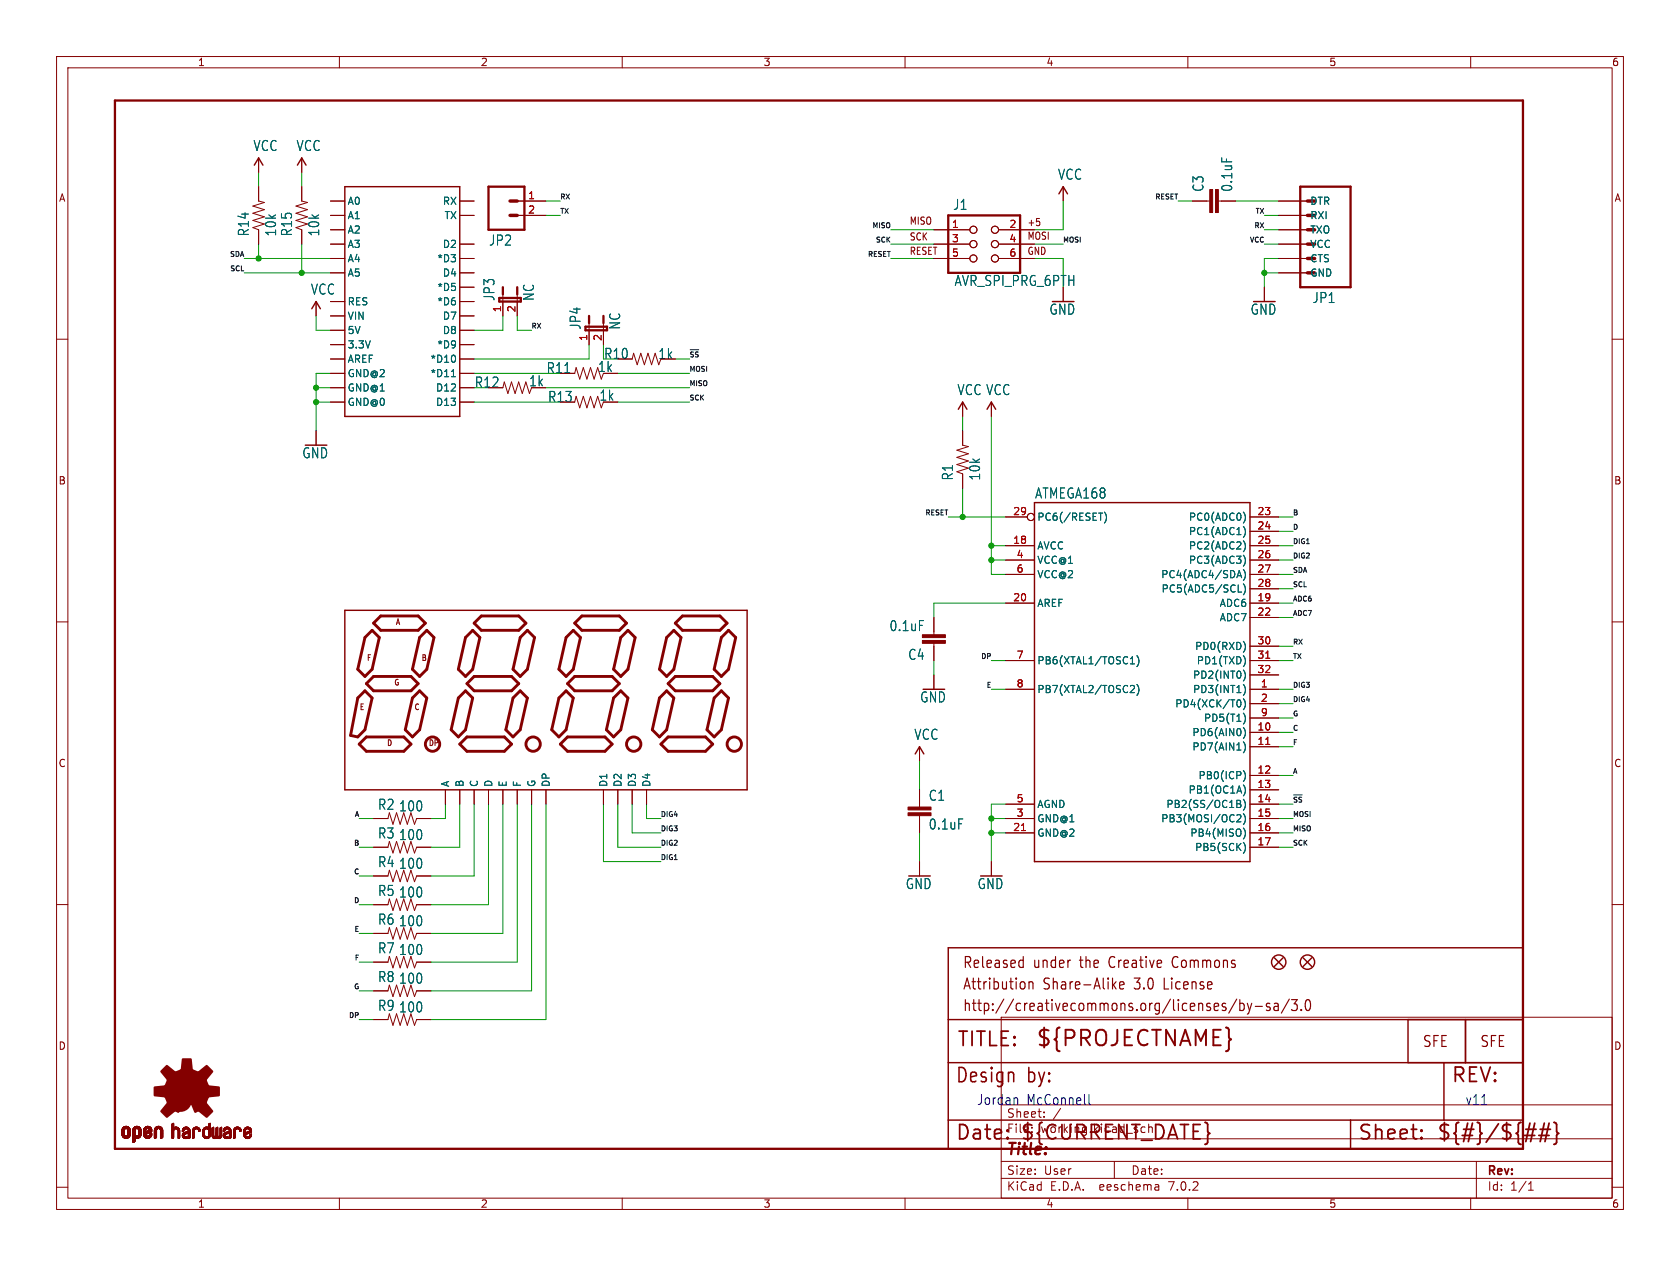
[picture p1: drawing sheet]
<svg xmlns="http://www.w3.org/2000/svg" width="297mm" height="224mm" viewBox="0 0 297 224" stroke-linecap="round" stroke-linejoin="round" font-family="sans-serif">
<defs><g id="words">
<text font-size="3.8" fill="#840000" x="183.1" y="185.4">${PROJECTNAME}</text>
<g font-size="3.5" fill="#840000">
<text x="169.2" y="185.4">TITLE:</text>
<text x="168.9" y="191.8">Design</text>
<text x="256.5" y="191.8">REV:</text>
<text x="168.9" y="201.9">Date:</text>
<text x="180.3" y="201.9">${CURRENT_DATE}</text>
<text x="240" y="201.9">Sheet:</text>
<text x="254" y="201.9">${#}/${##}</text>
</g>
<text font-size="3.5" fill="#0000c2" x="181.5" y="191.8">by:</text>
<text font-size="2.8" fill="#840000" x="178" y="204.7">Title:</text>
<g font-size="2.7" fill="#840000">
<text x="170.2" y="171.5">Released</text>
<text x="182.6" y="171.5">under</text>
<text x="190.9" y="171.5">the</text>
<text x="196.2" y="171.5">Creative</text>
<text x="207.6" y="171.5">Commons</text>
<text x="170.2" y="175.3">Attribution</text>
<text x="170.2" y="179.1">http://creativecommons.org/licenses/by-sa/3.0</text>
<text x="184.4" y="175.3">Share-Alike</text>
<text x="200.6" y="175.3">3.0</text>
<text x="205.9" y="175.3">License</text>
<text x="251.5" y="185.4">SFE</text>
<text x="261.6" y="185.4">SFE</text>
</g>
<g font-size="2.5" fill="#006464">
<text x="44.7" y="26.9">VCC</text>
<text x="52.4" y="26.9">VCC</text>
<text x="187" y="32">VCC</text>
<text x="212.9" y="34" transform="rotate(-90 212.9 34)">C3</text>
<text x="218" y="34" transform="rotate(-90 218 34)">0.1uF</text>
<text x="44.2" y="41.9" transform="rotate(-90 44.2 41.9)">R14</text>
<text x="49" y="41.9" transform="rotate(-90 49 41.9)">10k</text>
<text x="51.8" y="41.9" transform="rotate(-90 51.8 41.9)">R15</text>
<text x="56.6" y="41.9" transform="rotate(-90 56.6 41.9)">10k</text>
<text x="168.4" y="37.3">J1</text>
<text x="86.4" y="43.6">JP2</text>
<text x="54.9" y="52.3">VCC</text>
<text x="87.6" y="53.3" transform="rotate(-90 87.6 53.3)">JP3</text>
<text x="94.6" y="53.3" transform="rotate(-90 94.6 53.3)">NC</text>
<text x="168.7" y="50.8">AVR_SPI_PRG_6PTH</text>
<text x="232" y="53.8">JP1</text>
<text x="102.8" y="58.4" transform="rotate(-90 102.8 58.4)">JP4</text>
<text x="109.8" y="58.4" transform="rotate(-90 109.8 58.4)">NC</text>
<text x="185.5" y="55.8">GND</text>
<text x="221" y="55.8">GND</text>
<text x="105.7" y="66">1k</text>
<text x="106.7" y="63.6">R10</text>
<text x="83.9" y="68.7">R12</text>
<text x="96.6" y="66.2">R11</text>
<text x="96.8" y="71.3">R13</text>
<text x="105.9" y="71">1k</text>
<text x="169.2" y="70.1">VCC VCC</text>
<text x="53.4" y="81.2">GND</text>
<text x="168.6" y="85" transform="rotate(-90 168.6 85)">R1</text>
<text x="173.4" y="85" transform="rotate(-90 173.4 85)">10k</text>
<text x="182.9" y="88.3">ATMEGA168</text>
<text x="157.2" y="111.8">0.1uF</text>
<text x="160.5" y="116.9">C4</text>
<text x="162.6" y="124.4">GND</text>
<text x="161.6" y="131">VCC</text>
<text x="66.8" y="143.4">R2</text>
<text x="70.5" y="143.7">100</text>
<text x="164.1" y="141.8">C1</text>
<text x="66.8" y="148.5">R3</text>
<text x="70.5" y="148.8">100</text>
<text x="164.1" y="146.9">0.1uF</text>
<text x="66.8" y="153.6">R4</text>
<text x="70.5" y="153.8">100</text>
<text x="66.8" y="158.6">R5</text>
<text x="70.5" y="158.9">100</text>
<text x="160.1" y="157.4">GND</text>
<text x="172.8" y="157.4">GND</text>
<text x="66.8" y="163.7">R6</text>
<text x="70.5" y="164">100</text>
<text x="66.8" y="173.9">R8</text>
<text x="66.8" y="168.8">R7</text>
<text x="70.5" y="169.1">100</text>
<text x="66.8" y="179">R9</text>
<text x="70.5" y="179.2">100</text>
<text x="70.5" y="174.2">100</text>
</g>
<g font-size="2.5" fill="#840000">
<text x="116.3" y="63.7">1k</text>
<text x="93.5" y="68.5">1k</text>
</g>
<g font-size="2.5" fill="#0000c2">
<text x="172.7" y="195.6">Jordan</text>
<text x="181.5" y="195.6">McConnell</text>
<text x="259.1" y="195.6">v11</text>
</g>
<g font-size="2.1" fill="#840000">
<text x="178" y="197.9">Sheet:</text>
<text x="186.2" y="197.9">/</text>
<text x="178" y="200.6">File:</text>
<text x="184" y="200.6">working.kicad_sch</text>
<text x="178" y="208">Size:</text>
<text x="184.6" y="208">User</text>
<text x="200" y="208">Date:</text>
<text x="263" y="208.2">Rev:</text>
<text x="178" y="210.8">KiCad</text>
<text x="185.7" y="210.8">E.D.A.</text>
<text x="194.4" y="210.8">eeschema</text>
<text x="206.7" y="210.8">7.0.2</text>
<text x="263" y="210.8">Id:</text>
<text x="267" y="210.8">1/1</text>
</g>
<g font-size="1.8" fill="#840000">
<text x="35" y="11.8">1</text>
<text x="85" y="11.8">2</text>
<text x="135" y="11.8">3</text>
<text x="185" y="11.8">4</text>
<text x="235" y="11.8">5</text>
<text x="285" y="11.8">6</text>
<text x="10.4" y="35.8">A</text>
<text x="285.4" y="35.8">A</text>
<text x="160.8" y="39.9">MISO</text>
<text x="181.6" y="40.2">+5</text>
<text x="160.8" y="45.2">RESET</text>
<text x="160.8" y="42.7">SCK</text>
<text x="181.6" y="45.2">GND</text>
<text x="181.6" y="42.6">MOSI</text>
<text x="10.3" y="85.8">B</text>
<text x="285.3" y="85.8">B</text>
<text x="10.3" y="135.8">C</text>
<text x="285.3" y="135.8">C</text>
<text x="10.3" y="185.8">D</text>
<text x="285.3" y="185.8">D</text>
<text x="35" y="213.8">1</text>
<text x="85" y="213.8">2</text>
<text x="135" y="213.8">3</text>
<text x="185" y="213.8">4</text>
<text x="235" y="213.8">5</text>
<text x="285" y="213.8">6</text>
</g>
<g font-size="1.8" fill="#a90000">
<text x="93.3" y="35.3">1</text>
<text x="93.3" y="37.8">2</text>
<text x="168.2" y="40.4">1</text>
<text x="178.4" y="40.4">2</text>
<text x="168.2" y="42.9">3</text>
<text x="168.2" y="45.5">5</text>
<text x="178.4" y="42.9">4</text>
<text x="178.4" y="45.5">6</text>
<text x="88.6" y="55.3" transform="rotate(-90 88.6 55.3)">1</text>
<text x="91.2" y="55.3" transform="rotate(-90 91.2 55.3)">2</text>
<text x="103.9" y="60.4" transform="rotate(-90 103.9 60.4)">1</text>
<text x="106.4" y="60.4" transform="rotate(-90 106.4 60.4)">2</text>
<text x="179.1" y="91.2">29</text>
<text x="222.2" y="91.2">23</text>
<text x="222.2" y="93.7">24</text>
<text x="179.1" y="96.3">18</text>
<text x="179.7" y="98.8">4</text>
<text x="179.7" y="101.3">6</text>
<text x="222.2" y="96.3">25</text>
<text x="222.2" y="98.8">26</text>
<text x="222.2" y="101.3">27</text>
<text x="179.1" y="106.4">20</text>
<text x="222.2" y="106.4">19</text>
<text x="222.2" y="103.9">28</text>
<text x="222.2" y="109">22</text>
<text x="179.7" y="116.6">7</text>
<text x="222.2" y="114">30</text>
<text x="222.2" y="116.6">31</text>
<text x="222.2" y="119.1">32</text>
<text x="179.7" y="121.7">8</text>
<text x="222.9" y="121.7">1</text>
<text x="222.9" y="124.2">2</text>
<text x="222.2" y="129.3">10</text>
<text x="222.2" y="131.8">11</text>
<text x="222.9" y="126.7">9</text>
<text x="222.2" y="136.9">12</text>
<text x="179.7" y="142">5</text>
<text x="222.2" y="139.4">13</text>
<text x="222.2" y="142">14</text>
<text x="179.1" y="147.1">21</text>
<text x="179.7" y="144.5">3</text>
<text x="222.2" y="144.5">15</text>
<text x="222.2" y="147.1">16</text>
<text x="222.2" y="149.6">17</text>
</g>
<g font-size="1.8" fill="#006464">
<text x="61.5" y="36.4">A0</text>
<text x="61.5" y="38.9">A1</text>
<text x="61.5" y="41.5">A2</text>
<text x="78.2" y="36.4">RX</text>
<text x="78.5" y="38.9">TX</text>
<text x="231.6" y="36.4">DTR</text>
<text x="231.6" y="38.9">RXI</text>
<text x="231.6" y="41.5">TXO</text>
<text x="61.5" y="44">A3</text>
<text x="61.5" y="46.5">A4</text>
<text x="77.2" y="46.5">*D3</text>
<text x="78.2" y="44">D2</text>
<text x="231.6" y="44">VCC</text>
<text x="231.6" y="46.5">CTS</text>
<text x="61.5" y="49.1">A5</text>
<text x="77.2" y="51.6">*D5</text>
<text x="78.2" y="49.1">D4</text>
<text x="231.6" y="49.1">GND</text>
<text x="61.5" y="59.2">5V</text>
<text x="61.5" y="54.2">RES</text>
<text x="61.5" y="56.7">VIN</text>
<text x="77.2" y="54.2">*D6</text>
<text x="78.2" y="56.7">D7</text>
<text x="78.2" y="59.2">D8</text>
<text x="61.5" y="61.8">3.3V</text>
<text x="61.5" y="64.3">AREF</text>
<text x="76" y="64.3">*D10</text>
<text x="77.2" y="61.8">*D9</text>
<text x="61.5" y="71.9">GND@0</text>
<text x="61.5" y="69.4">GND@1</text>
<text x="61.5" y="66.9">GND@2</text>
<text x="76" y="66.9">*D11</text>
<text x="77" y="69.4">D12</text>
<text x="77" y="71.9">D13</text>
<text x="183.4" y="92.3">PC6(/RESET)</text>
<text x="210.1" y="92.3">PC0(ADC0)</text>
<text x="210.1" y="94.8">PC1(ADC1)</text>
<text x="183.4" y="97.3">AVCC</text>
<text x="183.4" y="99.9">VCC@1</text>
<text x="210.1" y="97.3">PC2(ADC2)</text>
<text x="210.1" y="99.9">PC3(ADC3)</text>
<text x="183.4" y="107.5">AREF</text>
<text x="183.4" y="102.4">VCC@2</text>
<text x="205.2" y="102.4">PC4(ADC4/SDA)</text>
<text x="205.2" y="105">PC5(ADC5/SCL)</text>
<text x="215.5" y="107.5">ADC6</text>
<text x="215.5" y="110">ADC7</text>
<text x="183.4" y="117.7">PB6(XTAL1/TOSC1)</text>
<text x="211.2" y="115.1">PD0(RXD)</text>
<text x="211.5" y="117.7">PD1(TXD)</text>
<text x="183.4" y="122.7">PB7(XTAL2/TOSC2)</text>
<text x="207.6" y="125.3">PD4(XCK/T0)</text>
<text x="210.8" y="122.7">PD3(INT1)</text>
<text x="210.8" y="120.2">PD2(INT0)</text>
<text x="210.7" y="130.4">PD6(AIN0)</text>
<text x="212.7" y="127.8">PD5(T1)</text>
<text x="210.7" y="132.9">PD7(AIN1)</text>
<text x="211.8" y="138">PB0(ICP)</text>
<text x="79.6" y="139.2" transform="rotate(-90 79.6 139.2)">A</text>
<text x="82.1" y="139.2" transform="rotate(-90 82.1 139.2)">B</text>
<text x="84.6" y="139.2" transform="rotate(-90 84.6 139.2)">C</text>
<text x="87.2" y="139.2" transform="rotate(-90 87.2 139.2)">D</text>
<text x="89.7" y="139.2" transform="rotate(-90 89.7 139.2)">E</text>
<text x="92.3" y="139.2" transform="rotate(-90 92.3 139.2)">F</text>
<text x="94.8" y="139.2" transform="rotate(-90 94.8 139.2)">G</text>
<text x="97.3" y="139.2" transform="rotate(-90 97.3 139.2)">DP</text>
<text x="107.5" y="139.2" transform="rotate(-90 107.5 139.2)">D1</text>
<text x="110" y="139.2" transform="rotate(-90 110 139.2)">D2</text>
<text x="112.6" y="139.2" transform="rotate(-90 112.6 139.2)">D3</text>
<text x="115.1" y="139.2" transform="rotate(-90 115.1 139.2)">D4</text>
<text x="183.4" y="143.1">AGND</text>
<text x="206.1" y="143.1">PB2(SS/OC1B)</text>
<text x="210" y="140.5">PB1(OC1A)</text>
<text x="183.4" y="148.1">GND@2</text>
<text x="183.4" y="145.6">GND@1</text>
<text x="205.2" y="145.6">PB3(MOSI/OC2)</text>
<text x="210.3" y="148.1">PB4(MISO)</text>
<text x="211.2" y="150.7">PB5(SCK)</text>
</g>
<g font-size="1.4" fill="#840000">
<text x="69.9" y="110.7">A</text>
<text x="64.8" y="117.1">F</text>
<text x="74.4" y="117.1">B</text>
<text x="63.5" y="125.8">E</text>
<text x="69.6" y="121.4">G</text>
<text x="73.2" y="125.8">C</text>
<text x="68.3" y="132.1">D</text>
<text x="75.7" y="132.1">DP</text>
</g>
<g font-size="1.2" fill="#0f0f0f">
<text x="99.1" y="35.3">RX</text>
<text x="204.1" y="35.3">RESET</text>
<text x="99.1" y="37.9">TX</text>
<text x="154.1" y="40.4">MISO</text>
<text x="221.6" y="40.4">RX</text>
<text x="221.8" y="37.9">TX</text>
<text x="40.5" y="45.5">SDA</text>
<text x="153.3" y="45.5">RESET</text>
<text x="154.7" y="42.9">SCK</text>
<text x="188" y="42.9">MOSI</text>
<text x="220.8" y="42.9">VCC</text>
<text x="40.5" y="48">SCL</text>
<text x="94" y="58.2">RX</text>
<text x="121.9" y="63.3">~{SS}</text>
<text x="121.9" y="65.8">MOSI</text>
<text x="121.9" y="70.9">SCK</text>
<text x="121.9" y="68.3">MISO</text>
<text x="163.4" y="91.2">RESET</text>
<text x="228.6" y="91.2">B</text>
<text x="228.6" y="93.7">D</text>
<text x="228.6" y="96.3">DIG1</text>
<text x="228.6" y="98.8">DIG2</text>
<text x="228.6" y="101.4">SDA</text>
<text x="228.6" y="103.9">SCL</text>
<text x="228.6" y="106.4">ADC6</text>
<text x="228.6" y="109">ADC7</text>
<text x="173.3" y="116.6">DP</text>
<text x="228.6" y="114.1">RX</text>
<text x="228.6" y="116.6">TX</text>
<text x="174.3" y="121.7">E</text>
<text x="228.6" y="124.2">DIG4</text>
<text x="228.6" y="121.7">DIG3</text>
<text x="228.6" y="129.3">C</text>
<text x="228.6" y="126.8">G</text>
<text x="228.6" y="131.8">F</text>
<text x="228.6" y="136.9">A</text>
<text x="228.6" y="142">~{SS}</text>
<text x="62.4" y="149.6">B</text>
<text x="62.5" y="144.5">A</text>
<text x="116.8" y="144.5">DIG4</text>
<text x="116.8" y="149.6">DIG2</text>
<text x="116.8" y="147.1">DIG3</text>
<text x="228.6" y="149.6">SCK</text>
<text x="228.6" y="147.1">MISO</text>
<text x="228.6" y="144.5">MOSI</text>
<text x="62.4" y="154.7">C</text>
<text x="116.8" y="152.2">DIG1</text>
<text x="62.4" y="159.8">D</text>
<text x="62.5" y="164.9">E</text>
<text x="62.5" y="169.9">F</text>
<text x="62.4" y="175">G</text>
<text x="61.5" y="180.1">DP</text>
</g>
</g></defs>
<g fill="none" stroke="#840000" stroke-width=".18">
<path d="M10 10h277v203.9h-277zM12 12h273v199.9h-273zM60 10v2M110 10v2M160 10v2M210 10v2M260 10v2M45.7 27.9v2.6M45.7 33v2.6l1 .2-2 .6 2 .7-2 .6 2 .7-2 .6 2 .6-2 .7 1 .3v2.6M53.3 27.9v2.6M53.3 33v2.6l1.1 .2-2.1 .6 2.1 .7-2.1 .6 2.1 .7-2.1 .6 2.1 .6-2.1 .7 1 .3v2.6M58.4 35.6h2.6"/>
<path d="M58.4 38.1h2.6M81.3 35.6h2.5M81.3 38.1h2.5M91.4 35.6h5.1M91.4 38.1h5.1M188 33v2.6M210.8 35.6h3.1M215.4 35.6h3M226.1 35.6h5M226.1 38.1h5M10 60h2M55.9 53.3v2.6"/>
<path d="M58.4 40.6h2.6M58.4 43.2h2.6M58.4 45.7h2.6M58.4 58.4h2.6M58.4 48.3h2.6M58.4 53.3h2.6M58.4 55.9h2.6M81.3 43.2h2.5M81.3 45.7h2.5M81.3 58.4h2.5M81.3 48.3h2.5M81.3 50.8h2.5"/>
<path d="M81.3 53.3h2.5M81.3 55.9h2.5M88.9 52.1v3.8M91.4 52.1v3.8M104.1 57.2v3.8M106.7 57.2v3.8M165.1 40.6h6.3M165.1 43.2h6.3M165.1 45.7h6.3M176.5 40.6h6.4M176.5 43.2h6.4M176.5 45.7h6.4"/>
<path d="M188 50.8v2.5M223.5 50.8v2.5M226.1 40.6h5M226.1 43.2h5M226.1 45.7h5M226.1 48.3h5M285 60h2M55.9 76.2v2.5M58.4 61h2.6M58.4 63.5h2.6M58.4 66h2.6M58.4 68.6h2.6"/>
<path d="M58.4 71.1h2.6M81.3 61h2.5M81.3 63.5h2.5M81.3 66h2.5M81.3 68.6h2.5M81.3 71.1h2.5M86.4 68.6h2.5l.3-1 .6 2 .6-2 .7 2 .6-2 .6 2 .7-2 .6 2 .4-1M99.1 66h2.5l.3-1 .6 2.1 .6-2.1 .7 2.1 .6-2.1 .6 2.1 .7-2.1 .6 2.1 .4-1.1h2.5M99.1 71.1h2.5l.3-1 .6 2 .6-2 .7 2 .6-2 .6 2 .7-2 .6 2 .4-1h2.5M115.8 62.5l-.6 2-.6-2-.7 2-.6-2-.7 2-.6-2-.2 1h-2.6M170.2 71.1v2.6M170.2 76.2v2.5l1 .3-2 .6 2 .7-2 .6 2 .6-2 .7 2 .6-2 .6 1 .4v2.6"/>
<path d="M175.3 71.1v2.6M177.8 96.5h5.1M177.8 91.4h3.8M177.8 99.1h5.1M221 96.5h5.1M221 91.4h5.1M221 94h5.1M221 99.1h5.1M10 110h2M165.1 109.2v3.1M165.1 113.8v3M165.1 119.4v2.5"/>
<path d="M177.8 106.7h5.1M177.8 101.6h5.1M177.8 116.8h5.1M221 106.7h5.1M221 109.2h5.1M221 101.6h5.1M221 104.1h5.1M221 114.3h5.1M221 116.8h5.1M221 119.4h5.1M285 110h2M78.7 139.7v2.5"/>
<path d="M81.3 139.7v2.5M83.8 139.7v2.5M86.4 139.7v2.5M88.9 139.7v2.5M91.4 139.7v2.5M94 139.7v2.5M96.5 139.7v2.5M106.7 139.7v2.5M109.2 139.7v2.5M111.8 139.7v2.5M114.3 139.7v2.5M162.6 132.1v2.5"/>
<path d="M162.6 139.7v3M177.8 121.9h5.1M221 121.9h5.1M221 129.5h5.1M221 132.1h5.1M221 137.2h5.1M221 139.7h5.1M221 124.5h5.1M221 127h5.1M10 160h2M66 144.8h2.6l.2-1 .7 2 .6-2 .6 2 .7-2 .6 2 .6-2 .7 2 .4-1h2.5M66 149.9h2.6l.2-1.1 .7 2.1 .6-2.1 .6 2.1 .7-2.1 .6 2.1 .6-2.1 .7 2.1 .4-1h2.5"/>
<path d="M66 154.9h2.6l.2-1 .7 2.1 .6-2.1 .6 2.1 .7-2.1 .6 2.1 .6-2.1 .7 2.1 .4-1.1h2.5M162.6 144.3v3M162.6 152.4v2.5M175.3 152.4v2.5M177.8 144.8h5.1M177.8 142.2h5.1M177.8 147.3h5.1M221 144.8h5.1M221 149.9h5.1M221 142.2h5.1M221 147.3h5.1M285 160h2"/>
<path d="M66 160h2.6l.2-1 .7 2 .6-2 .6 2 .7-2 .6 2 .6-2 .7 2 .4-1h2.5M66 165.1h2.6l.2-1 .7 2 .6-2 .6 2 .7-2 .6 2 .6-2 .7 2 .4-1h2.5M66 175.3h2.6l.2-1.1 .7 2.1 .6-2.1 .6 2.1 .7-2.1 .6 2.1 .6-2.1 .7 2.1 .4-1h2.5M66 170.2h2.6l.2-1 .7 2 .6-2 .6 2 .7-2 .6 2 .6-2 .7 2 .4-1h2.5M177 179.9h108v32h-108zM66 180.3h2.6l.2-1 .7 2.1 .6-2.1 .6 2.1 .7-2.1 .6 2.1 .6-2.1 .7 2.1 .4-1.1h2.5M177 195.4h108M184.6 197.5v.1M184.6 196.7v.1M10 210h2M60 211.9v2M110 211.9v2"/>
<path d="M160 211.9v2M177 208.4h108M177 205.4h108M177 201.4h108M197 205.4v3M204.6 209.5l.3 .2v.8M204.9 210.4l-.5 .1M204.9 209.9h-.5M210 211.9v2M260 211.9v2M261 205.4v6.5M270.2 210.5h.9"/>
<path d="M270.2 209.4l.4-.4v1.5M285 210h2"/>
<circle cx="172.1" cy="40.6" r=".63"/>
<circle cx="172.1" cy="43.2" r=".63"/>
<circle cx="172.1" cy="45.7" r=".63"/>
<circle cx="175.9" cy="40.6" r=".63"/>
<circle cx="175.9" cy="43.2" r=".63"/>
<circle cx="175.9" cy="45.7" r=".63"/>
<circle cx="182.2" cy="91.4" r=".63"/>
</g>
<path d="M20.3 17.8h248.9v185.4h-248.9zM86.4 33h6.3v7.6h-6.3zM167.6 38.1h12.7v10.2h-12.7zM229.9 33h8.9v17.8h-8.9zM88.3 53.3h3.8M88.3 52.7h3.8M88.9 50.8v1.3M91.4 50.8v1.3M103.5 58.4h3.8M103.5 57.8h3.8M104.1 55.9v1.3M106.7 55.9v1.3" fill="none" stroke="#840000" stroke-width=".41"/>
<g fill="none" stroke="#840000" stroke-width=".25">
<path d="M45 29.2l.7-1.3 .8 1.3M52.6 29.2l.7-1.3 .8 1.3M61 33h20.3v40.7h-20.3zM187.2 34.3l.8-1.3 .7 1.3M55.1 54.6l.8-1.3 .7 1.3M169.4 72.4l.8-1.3 .7 1.3M174.5 72.4l.8-1.3 .7 1.3M182.9 88.9h38.1v63.5h-38.1zM61 108h71.1v31.7h-71.1zM161.8 133.4l.8-1.3 .7 1.3M225.3 169.4l1.5 1.5M226.8 169.4l-1.5 1.5"/>
<path d="M230.4 169.4l1.5 1.5M231.9 169.4l-1.5 1.5M167.6 188h101.6M167.6 198.1h101.6v-30.5h-101.6v35.6h101.6M167.6 180.3h101.6M238.8 198.1v5.1M248.9 180.3v7.7M255.3 188v10.1M259.1 180.3v7.7"/>
<circle cx="226.1" cy="170.2" r="1.27"/>
<circle cx="231.1" cy="170.2" r="1.27"/>
</g>
<g fill="none" stroke="#006464" stroke-width=".18">
<path d="M79.8 66.6h.7M80.5 63.1v.7M194.2 90.8h.7M195.2 90.6a1.46 1.46 0 0 1 0 1.9M219.9 90.6a1.49 1.49 0 0 1 0 1.9M219.9 93.2a1.49 1.49 0 0 1 0 1.8M219.9 95.7a1.49 1.49 0 0 1 0 1.8M219.9 98.3a1.49 1.49 0 0 1 0 1.8M199.8 117.4h.8M201 116a1.46 1.46 0 0 1 0 1.9M218.8 101.8h.6M218.9 104.7h.6"/>
<path d="M219.1 100.9l.4 1.3M219.8 103.3a1.46 1.46 0 0 1 0 1.9M219.9 100.8a1.47 1.47 0 0 1-.1 1.9M219.9 118.6a1.47 1.47 0 0 1-.1 1.9M220 113.7l.2 .6-.2 .8M220.1 116.5v.9M200 121.2l.4 .1 .2 .3-.8 .9h.8M201 121.1a1.46 1.46 0 0 1 0 1.9M218.8 123.8h.2a.68 .68 0 0 1 .4 .6 .68 .68 0 0 1-.4 .6h-.2M219.8 121.1a1.46 1.46 0 0 1 0 1.9M219.8 123.6a1.46 1.46 0 0 1 0 1.9M219.8 131.2a1.46 1.46 0 0 1 0 2"/>
<path d="M219.8 136.3a1.46 1.46 0 0 1 0 1.9M219.8 138.8a1.46 1.46 0 0 1 0 2M219.9 126.2a1.49 1.49 0 0 1 0 1.8M219.9 128.7a1.47 1.47 0 0 1-.1 1.9M218.7 141.6l.6 .1v.2l-.2 .3M218.7 142.2h.4M218.7 144.2l.4-.1 .3 .4-.8 .9h.8M219.1 142.2l.3 .2-.1 .3-.6 .1M219.8 141.4a1.46 1.46 0 0 1 0 1.9M219.8 143.9a1.46 1.46 0 0 1 0 2M219.8 146.5a1.46 1.46 0 0 1 0 1.9M219.8 149a1.46 1.46 0 0 1 0 1.9"/>
</g>
<path d="M90.2 35.6h1.2M90.2 38.1h1.2M231.1 35.6h1.3M231.1 38.1h1.3" fill="none" stroke="#840000" stroke-width=".61"/>
<g fill="#840000" stroke="#840000" stroke-width=".18">
<path d="M163.1 112.3h4v.5h-4z"/>
<path d="M163.1 113.3h4v.5h-4z"/>
<path d="M21.6 200.7h.3z"/>
<path d="M21.6 200.6l.3 .1z"/>
<path d="M21.6 200.6h.3z"/>
<path d="M21.6 200.5l.3 .1z"/>
<path d="M21.6 200.5h.3z"/>
<path d="M21.6 200.4l.3 .1z"/>
<path d="M21.6 200.4h.3z"/>
<path d="M21.6 200.3l.3 .1z"/>
<path d="M21.6 200.3h.3z"/>
<path d="M21.6 200.2l.3 .1z"/>
<path d="M21.6 200.2h.3z"/>
<path d="M21.6 200.1l.3 .1z"/>
<path d="M21.6 200.1h.3z"/>
<path d="M21.6 200l.3 .1z"/>
<path d="M21.6 200h.3z"/>
<path d="M21.6 199.9l.3 .1z"/>
<path d="M21.6 199.9h.3z"/>
<path d="M21.6 200.7h.4z"/>
<path d="M21.6 199.9h.4z"/>
<path d="M21.6 199.8l.4 .1z"/>
<path d="M21.6 199.8h.4z"/>
<path d="M21.6 200.8h.4z"/>
<path d="M21.6 200.7l.4 .1z"/>
<path d="M21.6 199.7l.4 .1z"/>
<path d="M21.6 200.9h.5z"/>
<path d="M21.6 200.8l.5 .1z"/>
<path d="M21.6 199.7h.4z"/>
<path d="M21.6 199.7h.5z"/>
<path d="M21.6 200.9h.6z"/>
<path d="M21.6 199.6l.6 .1z"/>
<path d="M21.6 200.9l.6 .1z"/>
<path d="M21.6 199.6h.6z"/>
<path d="M21.6 201h1.3z"/>
<path d="M21.6 201h.6z"/>
<path d="M21.6 199.6h1.3z"/>
<path d="M21.7 201h1.2z"/>
<path d="M21.7 199.6h1.2z"/>
<path d="M21.7 199.5l1.2 .1z"/>
<path d="M21.7 201l1.2 .1z"/>
<path d="M21.7 199.5h1.2z"/>
<path d="M21.7 201.1h1.2z"/>
<path d="M21.7 201.1h1.1z"/>
<path d="M21.7 199.5h1.1z"/>
<path d="M21.8 201.1h1z"/>
<path d="M21.8 199.4l1 .1z"/>
<path d="M21.8 201.1l1 .1z"/>
<path d="M21.8 199.4h1z"/>
<path d="M21.8 201.2h1z"/>
<path d="M21.9 201.2h.8z"/>
<path d="M21.9 199.4h.8z"/>
<path d="M21.9 199.3l.8 .1z"/>
<path d="M21.9 199.3h.8z"/>
<path d="M21.9 201.2l.8 .1z"/>
<path d="M21.9 201.3h.8z"/>
<path d="M21.9 199.3h.7z"/>
<path d="M22 201.3h.6z"/>
<path d="M22 199.3h.6z"/>
<path d="M22 201.3h.5z"/>
<path d="M22 199.3h.5z"/>
<path d="M22.1 199.3h.4z"/>
<path d="M22.1 201.3h.4z"/>
<path d="M22.1 199.2l.4 .1z"/>
<path d="M22.1 199.2h.3z"/>
<path d="M22.2 201.3l.2 .1z"/>
<path d="M22.2 201.4h.2z"/>
<path d="M22.2 199.2h.2z"/>
<path d="M22.3 199.6h.6z"/>
<path d="M22.4 201h.5z"/>
<path d="M22.4 199.6h.5z"/>
<path d="M22.4 200.9l.5 .1z"/>
<path d="M22.4 200.9h.6z"/>
<path d="M22.4 199.6l.6 .1z"/>
<path d="M22.4 199.7h.6z"/>
<path d="M22.5 199.7h.5z"/>
<path d="M22.5 200.9h.5z"/>
<path d="M22.5 200.8l.5 .1z"/>
<path d="M22.5 200.8h.5z"/>
<path d="M22.5 199.7l.5 .1z"/>
<path d="M22.6 199.8h.4z"/>
<path d="M22.6 200.8h.4z"/>
<path d="M22.6 200.7l.4 .1z"/>
<path d="M22.6 200.7h.4z"/>
<path d="M22.6 199.9h.4z"/>
<path d="M22.6 199.8l.4 .1z"/>
<path d="M22.6 200.6l.4 .1z"/>
<path d="M22.6 200.6h.4z"/>
<path d="M22.6 200.5l.4 .1z"/>
<path d="M22.6 200.5h.4z"/>
<path d="M22.6 200.4l.4 .1z"/>
<path d="M22.6 200.4h.4z"/>
<path d="M22.6 200.3l.4 .1z"/>
<path d="M22.6 200.3h.4z"/>
<path d="M22.6 200.2l.4 .1z"/>
<path d="M22.6 200.2h.4z"/>
<path d="M22.6 200.1l.4 .1z"/>
<path d="M22.6 200.1h.4z"/>
<path d="M22.6 200l.4 .1z"/>
<path d="M22.6 200h.4z"/>
<path d="M22.6 199.9l.4 .1z"/>
<path d="M23.5 202h.2z"/>
<path d="M23.5 202h.3z"/>
<path d="M23.5 201.9l.3 .1z"/>
<path d="M23.5 201.9h.3z"/>
<path d="M23.5 201.9h.4z"/>
<path d="M23.5 201.8l.4 .1z"/>
<path d="M23.5 201.8h.4z"/>
<path d="M23.5 201.7l.4 .1z"/>
<path d="M23.5 201.7h.4z"/>
<path d="M23.5 201.6l.4 .1z"/>
<path d="M23.5 201.6h.4z"/>
<path d="M23.5 201.5l.4 .1z"/>
<path d="M23.5 201.5h.4z"/>
<path d="M23.5 201.4l.4 .1z"/>
<path d="M23.5 201.4h.4z"/>
<path d="M23.5 201.3l.4 .1z"/>
<path d="M23.5 201.3h.4z"/>
<path d="M23.5 201.3h1z"/>
<path d="M23.5 201.3h1.1z"/>
<path d="M23.5 201.2l1.1 .1z"/>
<path d="M23.5 201.2h1.1z"/>
<path d="M23.5 201.2h1.2z"/>
<path d="M23.5 201.1l1.2 .1z"/>
<path d="M23.5 201.1h1.2z"/>
<path d="M23.5 201.1h1.3z"/>
<path d="M23.5 201l1.3 .1z"/>
<path d="M23.5 201h1.3z"/>
<path d="M23.5 201h1.4z"/>
<path d="M23.5 201h.6z"/>
<path d="M23.5 200.9l.6 .1z"/>
<path d="M23.5 200.9h.6z"/>
<path d="M23.5 200.9h.5z"/>
<path d="M23.5 200.8l.4 .1z"/>
<path d="M23.5 200.8h.4z"/>
<path d="M23.5 200.7l.4 .1z"/>
<path d="M23.5 200.7h.4z"/>
<path d="M23.5 200.6l.4 .1z"/>
<path d="M23.5 200.6h.4z"/>
<path d="M23.5 200.5l.4 .1z"/>
<path d="M23.5 200.5h.4z"/>
<path d="M23.5 200.4l.4 .1z"/>
<path d="M23.5 200.4h.4z"/>
<path d="M23.5 200.3l.4 .1z"/>
<path d="M23.5 200.3h.4z"/>
<path d="M23.5 200.2l.4 .1z"/>
<path d="M23.5 200.2h.4z"/>
<path d="M23.5 200.1l.4 .1z"/>
<path d="M23.5 200.1h.4z"/>
<path d="M23.5 200l.4 .1z"/>
<path d="M23.5 200h.4z"/>
<path d="M23.5 199.9l.4 .1z"/>
<path d="M23.5 199.9h.4z"/>
<path d="M23.5 199.8l.4 .1z"/>
<path d="M23.5 199.8h.4z"/>
<path d="M23.5 202h.1z"/>
<path d="M23.5 199.7l.4 .1z"/>
<path d="M23.5 202l.1 .1z"/>
<path d="M23.5 199.7h.5z"/>
<path d="M23.5 199.6l.6 .1z"/>
<path d="M23.5 199.6h.6z"/>
<path d="M23.6 199.6h.5z"/>
<path d="M23.6 199.6h1.3z"/>
<path d="M23.6 199.6h1.2z"/>
<path d="M23.6 199.5l1.2 .1z"/>
<path d="M23.6 199.5h1.2z"/>
<path d="M23.6 199.5h1.1z"/>
<path d="M23.7 199.4l1 .1z"/>
<path d="M23.7 199.4h1z"/>
<path d="M23.8 199.4h.9z"/>
<path d="M23.8 199.4h.8z"/>
<path d="M23.8 199.3l.8 .1z"/>
<path d="M23.8 199.3h.8z"/>
<path d="M23.9 199.3h.6z"/>
<path d="M23.9 201.3h.6z"/>
<path d="M24 199.3h.5z"/>
<path d="M24 201.3h.4z"/>
<path d="M24 199.3h.4z"/>
<path d="M24 199.2l.4 .1z"/>
<path d="M24 199.2h.4z"/>
<path d="M24.1 201.3l.2 .1z"/>
<path d="M24.1 199.2h.2z"/>
<path d="M24.1 201.4h.2z"/>
<path d="M24.3 199.6h.6z"/>
<path d="M24.3 201h.6z"/>
<path d="M24.3 200.9l.6 .1z"/>
<path d="M24.3 200.9h.6z"/>
<path d="M24.3 199.6l.6 .1z"/>
<path d="M24.4 200.9h.5z"/>
<path d="M24.4 199.7h.5z"/>
<path d="M24.5 200.9h.4z"/>
<path d="M24.5 199.7h.4z"/>
<path d="M24.5 200.8l.4 .1z"/>
<path d="M24.5 200.8h.4z"/>
<path d="M24.5 199.7l.4 .1z"/>
<path d="M24.5 199.8h.4z"/>
<path d="M24.5 200.7l.4 .1z"/>
<path d="M24.5 200.7h.4z"/>
<path d="M24.5 199.8l.4 .1z"/>
<path d="M24.5 199.9h.4z"/>
<path d="M24.6 200.7h.3z"/>
<path d="M24.6 200.6l.3 .1z"/>
<path d="M24.6 200.6h.3z"/>
<path d="M24.6 200.5l.3 .1z"/>
<path d="M24.6 200.5h.3z"/>
<path d="M24.6 200.4l.3 .1z"/>
<path d="M24.6 200.4h.3z"/>
<path d="M24.6 200.3l.3 .1z"/>
<path d="M24.6 200.3h.3z"/>
<path d="M24.6 200.2l.3 .1z"/>
<path d="M24.6 200.2h.3z"/>
<path d="M24.6 200.1l.3 .1z"/>
<path d="M24.6 200.1h.3z"/>
<path d="M24.6 200l.3 .1z"/>
<path d="M24.6 200h.3z"/>
<path d="M24.6 199.9l.3 .1z"/>
<path d="M24.6 199.9h.3z"/>
<path d="M25.4 200.8h.4z"/>
<path d="M25.4 200.7l.4 .1z"/>
<path d="M25.4 200.7h.4z"/>
<path d="M25.4 200.6l.4 .1z"/>
<path d="M25.4 200.6h.4z"/>
<path d="M25.4 200.6h.5z"/>
<path d="M25.4 200.5l.6 .1z"/>
<path d="M25.4 200.5h.6z"/>
<path d="M25.4 200.5h.7z"/>
<path d="M25.4 200.5h.8z"/>
<path d="M25.4 200.4l.8 .1z"/>
<path d="M25.4 200.4h.9z"/>
<path d="M25.4 200.4h1z"/>
<path d="M25.4 200.3l1 .1z"/>
<path d="M25.4 200.3h1z"/>
<path d="M25.4 200.3h1.1z"/>
<path d="M25.4 200.3h1.2z"/>
<path d="M25.4 200.2l1.3 .1z"/>
<path d="M25.4 200.2h1.3z"/>
<path d="M25.4 200.2h1.4z"/>
<path d="M25.4 200.2h.4z"/>
<path d="M25.4 200.1l.4 .1z"/>
<path d="M25.4 200.1h.4z"/>
<path d="M25.4 200.1h.3z"/>
<path d="M25.4 200l.3 .1z"/>
<path d="M25.4 200h.3z"/>
<path d="M25.4 200h.4z"/>
<path d="M25.4 199.9l.4 .1z"/>
<path d="M25.4 199.9h.4z"/>
<path d="M25.4 199.8l.4 .1z"/>
<path d="M25.4 199.8h.4z"/>
<path d="M25.4 200.9h.5z"/>
<path d="M25.4 200.8l.5 .1z"/>
<path d="M25.4 200.8h.5z"/>
<path d="M25.4 199.7l.5 .1z"/>
<path d="M25.4 199.7h.5z"/>
<path d="M25.4 200.9h.6z"/>
<path d="M25.4 199.7h.6z"/>
<path d="M25.5 200.9l.5 .1z"/>
<path d="M25.5 199.6l.5 .1z"/>
<path d="M25.5 199.6h.5z"/>
<path d="M25.5 201h1.3z"/>
<path d="M25.5 201h.5z"/>
<path d="M25.5 199.6h.6z"/>
<path d="M25.5 201h1.2z"/>
<path d="M25.5 199.6h1.3z"/>
<path d="M25.5 199.6h1.2z"/>
<path d="M25.5 199.5l1.2 .1z"/>
<path d="M25.5 199.5h1.2z"/>
<path d="M25.5 201l1.2 .1z"/>
<path d="M25.5 201.1h1.2z"/>
<path d="M25.6 201.1h1.1z"/>
<path d="M25.6 199.5h1.1z"/>
<path d="M25.6 201.1h1z"/>
<path d="M25.6 199.4l1.1 .1z"/>
<path d="M25.6 201.1l1 .1z"/>
<path d="M25.6 199.4h1z"/>
<path d="M25.6 201.2h1z"/>
<path d="M25.7 201.2h.9z"/>
<path d="M25.7 199.4h.9z"/>
<path d="M25.7 201.2h.8z"/>
<path d="M25.7 199.4h.8z"/>
<path d="M25.7 199.3l.8 .1z"/>
<path d="M25.7 201.2l.8 .1z"/>
<path d="M25.7 199.3h.8z"/>
<path d="M25.7 201.3h.8z"/>
<path d="M25.8 199.3h.7z"/>
<path d="M25.8 201.3h.7z"/>
<path d="M25.8 199.3h.6z"/>
<path d="M25.8 201.3h.6z"/>
<path d="M25.9 199.3h.5z"/>
<path d="M25.9 201.3h.5z"/>
<path d="M25.9 200.2h.9z"/>
<path d="M25.9 200.1l.9 .1z"/>
<path d="M25.9 199.3h.4z"/>
<path d="M25.9 201.3h.4z"/>
<path d="M25.9 200.1h.9z"/>
<path d="M25.9 199.2l.4 .1z"/>
<path d="M26 201.3h.3z"/>
<path d="M26 201.3l.2 .1z"/>
<path d="M26 200.1h.8z"/>
<path d="M26 199.2h.3z"/>
<path d="M26 201.4h.2z"/>
<path d="M26 199.2h.2z"/>
<path d="M26.1 200.1h.7z"/>
<path d="M26.1 200l.7 .1z"/>
<path d="M26.2 200h.6z"/>
<path d="M26.2 199.6h.6z"/>
<path d="M26.2 201h.6z"/>
<path d="M26.2 200.9l.6 .1z"/>
<path d="M26.2 200.9h.6z"/>
<path d="M26.2 199.6l.6 .1z"/>
<path d="M26.3 200h.5z"/>
<path d="M26.3 199.7h.5z"/>
<path d="M26.3 200.9h.5z"/>
<path d="M26.4 200.9h.4z"/>
<path d="M26.4 199.7l.4 .1z"/>
<path d="M26.4 199.7h.4z"/>
<path d="M26.4 200.8l.4 .1z"/>
<path d="M26.4 199.8h.4z"/>
<path d="M26.4 200.8h.4z"/>
<path d="M26.4 199.9l.4 .1z"/>
<path d="M26.4 199.9h.4z"/>
<path d="M26.4 199.8l.4 .1z"/>
<path d="M26.4 200.7l.4 .1z"/>
<path d="M26.4 200.7h.4z"/>
<path d="M26.5 200.7h.3z"/>
<path d="M26.5 200.6l.3 .1z"/>
<path d="M26.5 200.6h.3z"/>
<path d="M26.5 200.5l.3 .1z"/>
<path d="M26.5 200.5h.3z"/>
<path d="M26.6 200.5h.2z"/>
<path d="M26.7 200.5h.1z"/>
<path d="M27.3 201.3h.3z"/>
<path d="M27.3 201.2l.3 .1z"/>
<path d="M27.3 201.2h.3z"/>
<path d="M27.3 201.2h.4z"/>
<path d="M27.3 201.1l.4 .1z"/>
<path d="M27.3 201.1h.4z"/>
<path d="M27.3 201l.4 .1z"/>
<path d="M27.3 201h.4z"/>
<path d="M27.3 200.9l.4 .1z"/>
<path d="M27.3 200.9h.4z"/>
<path d="M27.3 200.8l.4 .1z"/>
<path d="M27.3 200.8h.4z"/>
<path d="M27.3 200.7l.4 .1z"/>
<path d="M27.3 200.7h.4z"/>
<path d="M27.3 200.6l.4 .1z"/>
<path d="M27.3 200.6h.4z"/>
<path d="M27.3 200.5l.4 .1z"/>
<path d="M27.3 200.5h.4z"/>
<path d="M27.3 200.4l.4 .1z"/>
<path d="M27.3 200.4h.4z"/>
<path d="M27.3 200.3l.4 .1z"/>
<path d="M27.3 200.3h.4z"/>
<path d="M27.3 200.2l.4 .1z"/>
<path d="M27.3 200.2h.4z"/>
<path d="M27.3 200.1l.4 .1z"/>
<path d="M27.3 200.1h.4z"/>
<path d="M27.3 200l.4 .1z"/>
<path d="M27.3 200h.4z"/>
<path d="M27.3 199.9l.4 .1z"/>
<path d="M27.3 199.9h.4z"/>
<path d="M27.3 201.3h.2z"/>
<path d="M27.3 199.8l.4 .1z"/>
<path d="M27.3 199.8h.4z"/>
<path d="M27.3 199.8h.5z"/>
<path d="M27.3 201.3h.1z"/>
<path d="M27.3 199.7l.5 .1z"/>
<path d="M27.3 199.7h.5z"/>
<path d="M27.3 199.7h.6z"/>
<path d="M27.4 199.6l.5 .1z"/>
<path d="M27.4 199.6h.5z"/>
<path d="M27.4 199.6h.6z"/>
<path d="M27.4 199.6h1.3z"/>
<path d="M27.4 199.5l1.2 .1z"/>
<path d="M27.4 199.5h1.2z"/>
<path d="M27.5 199.5h1.1z"/>
<path d="M27.5 199.4l1.1 .1z"/>
<path d="M27.5 199.4h1z"/>
<path d="M27.6 199.4h.9z"/>
<path d="M27.6 199.3l.8 .1z"/>
<path d="M27.6 199.3h.8z"/>
<path d="M27.7 199.3h.7z"/>
<path d="M27.7 199.3h.6z"/>
<path d="M27.8 199.3h.5z"/>
<path d="M27.8 199.3h.4z"/>
<path d="M27.8 199.2l.4 .1z"/>
<path d="M27.9 199.2h.3z"/>
<path d="M27.9 199.2h.2z"/>
<path d="M28.1 199.6h.6z"/>
<path d="M28.2 199.6l.5 .1z"/>
<path d="M28.2 199.7h.5z"/>
<path d="M28.3 199.7h.4z"/>
<path d="M28.3 199.7l.4 .1z"/>
<path d="M28.3 199.8h.4z"/>
<path d="M28.3 199.8h.5z"/>
<path d="M28.4 199.8l.4 .1z"/>
<path d="M28.4 199.8h.4z"/>
<path d="M28.4 201.3h.2z"/>
<path d="M28.4 201.3h.3z"/>
<path d="M28.4 201.2l.3 .1z"/>
<path d="M28.4 201.2h.3z"/>
<path d="M28.4 201.2h.4z"/>
<path d="M28.4 201.1l.4 .1z"/>
<path d="M28.4 201.1h.4z"/>
<path d="M28.4 201l.4 .1z"/>
<path d="M28.4 201h.4z"/>
<path d="M28.4 200.9l.4 .1z"/>
<path d="M28.4 200.9h.4z"/>
<path d="M28.4 200.8l.4 .1z"/>
<path d="M28.4 200.8h.4z"/>
<path d="M28.4 200.7l.4 .1z"/>
<path d="M28.4 200.7h.4z"/>
<path d="M28.4 200.6l.4 .1z"/>
<path d="M28.4 200.6h.4z"/>
<path d="M28.4 200.5l.4 .1z"/>
<path d="M28.4 200.5h.4z"/>
<path d="M28.4 200.4l.4 .1z"/>
<path d="M28.4 200.4h.4z"/>
<path d="M28.4 200.3l.4 .1z"/>
<path d="M28.4 200.3h.4z"/>
<path d="M28.4 200.2l.4 .1z"/>
<path d="M28.4 200.2h.4z"/>
<path d="M28.4 200.1l.4 .1z"/>
<path d="M28.4 200.1h.4z"/>
<path d="M28.4 200l.4 .1z"/>
<path d="M28.4 200h.4z"/>
<path d="M28.4 199.9l.4 .1z"/>
<path d="M28.4 199.9h.4z"/>
<path d="M28.4 201.3h.1z"/>
<path d="M30.4 201.3h.2z"/>
<path d="M30.4 198.9h.3z"/>
<path d="M30.4 201.3l.1 .1z"/>
<path d="M30.4 201.3h.1z"/>
<path d="M30.4 201.3h.3z"/>
<path d="M30.4 201.2l.3 .1z"/>
<path d="M30.4 201.2h.3z"/>
<path d="M30.4 201.1l.3 .1z"/>
<path d="M30.4 201.1h.3z"/>
<path d="M30.4 201l.3 .1z"/>
<path d="M30.4 201h.3z"/>
<path d="M30.4 200.9l.3 .1z"/>
<path d="M30.4 200.9h.3z"/>
<path d="M30.4 200.8l.3 .1z"/>
<path d="M30.4 200.8h.3z"/>
<path d="M30.4 200.7l.3 .1z"/>
<path d="M30.4 200.7h.3z"/>
<path d="M30.4 200.6l.3 .1z"/>
<path d="M30.4 200.6h.3z"/>
<path d="M30.4 200.5l.3 .1z"/>
<path d="M30.4 200.5h.3z"/>
<path d="M30.4 200.4l.3 .1z"/>
<path d="M30.4 200.4h.3z"/>
<path d="M30.4 200.3l.3 .1z"/>
<path d="M30.4 200.3h.3z"/>
<path d="M30.4 200.2l.3 .1z"/>
<path d="M30.4 200.2h.3z"/>
<path d="M30.4 200.1l.3 .1z"/>
<path d="M30.4 200.1h.3z"/>
<path d="M30.4 200l.3 .1z"/>
<path d="M30.4 200h.3z"/>
<path d="M30.4 199.9l.3 .1z"/>
<path d="M30.4 199.9h.3z"/>
<path d="M30.4 199.8l.4 .1z"/>
<path d="M30.4 199.8h.4z"/>
<path d="M30.4 199.7l.4 .1z"/>
<path d="M30.4 199.7h.5z"/>
<path d="M30.4 199.7h.6z"/>
<path d="M30.4 199.6l.7 .1z"/>
<path d="M30.4 199.6h1.2z"/>
<path d="M30.4 199.5l1.2 .1z"/>
<path d="M30.4 199.5h1.2z"/>
<path d="M30.4 199.5h1.1z"/>
<path d="M30.4 199.4l1 .1z"/>
<path d="M30.4 199.4h1z"/>
<path d="M30.4 199.4h.3z"/>
<path d="M30.4 199.3l.3 .1z"/>
<path d="M30.4 199.3h.3z"/>
<path d="M30.4 199.2l.3 .1z"/>
<path d="M30.4 199.2h.3z"/>
<path d="M30.4 199.1l.3 .1z"/>
<path d="M30.4 199.1h.3z"/>
<path d="M30.4 199l.3 .1z"/>
<path d="M30.4 199h.3z"/>
<path d="M30.4 198.9l.3 .1z"/>
<path d="M30.4 198.8l.3 .1z"/>
<path d="M30.4 198.8h.3z"/>
<path d="M30.5 198.8h.2z"/>
<path d="M30.5 198.7l.2 .1z"/>
<path d="M30.5 198.7h.2z"/>
<path d="M30.8 199.4h.6z"/>
<path d="M30.9 199.4h.4z"/>
<path d="M31 199.4h.1z"/>
<path d="M31.1 199.6l.6 .1z"/>
<path d="M31.2 199.7h.5z"/>
<path d="M31.3 199.7h.4z"/>
<path d="M31.3 199.7l.4 .1z"/>
<path d="M31.4 199.8h.3z"/>
<path d="M31.4 199.8l.3 .1z"/>
<path d="M31.4 199.9h.4z"/>
<path d="M31.4 199.9h.3z"/>
<path d="M31.5 199.9h.3z"/>
<path d="M31.5 200h.3z"/>
<path d="M31.5 199.9l.3 .1z"/>
<path d="M31.5 201.3l.1 .1z"/>
<path d="M31.5 201.3h.1z"/>
<path d="M31.5 201.3h.2z"/>
<path d="M31.5 201.3h.3z"/>
<path d="M31.5 201.2l.3 .1z"/>
<path d="M31.5 201.2h.3z"/>
<path d="M31.5 201.1l.3 .1z"/>
<path d="M31.5 201.1h.3z"/>
<path d="M31.5 201l.3 .1z"/>
<path d="M31.5 201h.3z"/>
<path d="M31.5 200.9l.3 .1z"/>
<path d="M31.5 200.9h.3z"/>
<path d="M31.5 200.8l.3 .1z"/>
<path d="M31.5 200.8h.3z"/>
<path d="M31.5 200.7l.3 .1z"/>
<path d="M31.5 200.7h.3z"/>
<path d="M31.5 200.6l.3 .1z"/>
<path d="M31.5 200.6h.3z"/>
<path d="M31.5 200.5l.3 .1z"/>
<path d="M31.5 200.5h.3z"/>
<path d="M31.5 200.4l.3 .1z"/>
<path d="M31.5 200.4h.3z"/>
<path d="M31.5 200.3l.3 .1z"/>
<path d="M31.5 200.3h.3z"/>
<path d="M31.5 200.2l.3 .1z"/>
<path d="M31.5 200.2h.3z"/>
<path d="M31.5 200.1l.3 .1z"/>
<path d="M31.5 200.1h.3z"/>
<path d="M31.5 200l.3 .1z"/>
<path d="M32.2 200.9h.3z"/>
<path d="M32.2 200.8l.3 .1z"/>
<path d="M32.2 200.8h.3z"/>
<path d="M32.2 200.1h.2z"/>
<path d="M32.2 200.1h.3z"/>
<path d="M32.2 200l.3 .1z"/>
<path d="M32.2 200h.3z"/>
<path d="M32.2 201h.4z"/>
<path d="M32.2 200.9l.4 .1z"/>
<path d="M32.2 200.9h.4z"/>
<path d="M32.2 200.7l.4 .1z"/>
<path d="M32.2 200.7h.4z"/>
<path d="M32.2 200.1l.1 .1z"/>
<path d="M32.2 199.9l.3 .1z"/>
<path d="M32.2 199.9h.3z"/>
<path d="M32.3 201h.3z"/>
<path d="M32.3 200.7h.3z"/>
<path d="M32.3 200.6l.3 .1z"/>
<path d="M32.3 199.9h.2z"/>
<path d="M32.3 199.9h.3z"/>
<path d="M32.3 199.8l.3 .1z"/>
<path d="M32.3 201.1h.4z"/>
<path d="M32.3 201l.3 .1z"/>
<path d="M32.3 200.6h.4z"/>
<path d="M32.3 200.6h.5z"/>
<path d="M32.3 199.8h.3z"/>
<path d="M32.3 201.1h.8z"/>
<path d="M32.3 201.1h.5z"/>
<path d="M32.3 199.7l.4 .1z"/>
<path d="M32.3 199.7h.4z"/>
<path d="M32.3 200.5l.6 .1z"/>
<path d="M32.3 201.1l.8 .1z"/>
<path d="M32.3 200.5h.6z"/>
<path d="M32.3 201.2h.8z"/>
<path d="M32.3 200.5h.7z"/>
<path d="M32.3 199.7h.5z"/>
<path d="M32.4 201.2h.7z"/>
<path d="M32.4 200.5h.6z"/>
<path d="M32.4 199.7h.4z"/>
<path d="M32.4 199.6l.5 .1z"/>
<path d="M32.4 199.6h1.1z"/>
<path d="M32.4 200.5h.7z"/>
<path d="M32.4 199.6h1z"/>
<path d="M32.4 201.2l.7 .1z"/>
<path d="M32.4 201.3h.7z"/>
<path d="M32.4 200.4l.7 .1z"/>
<path d="M32.4 200.4h.8z"/>
<path d="M32.4 199.5l1 .1z"/>
<path d="M32.5 201.3h.6z"/>
<path d="M32.5 200.4h.7z"/>
<path d="M32.5 199.5h.9z"/>
<path d="M32.5 199.5h.8z"/>
<path d="M32.5 200.4h1.1z"/>
<path d="M32.6 201.3h.5z"/>
<path d="M32.6 199.4l.7 .1z"/>
<path d="M32.6 200.4h1z"/>
<path d="M32.6 201.3l.5 .1z"/>
<path d="M32.6 199.4h.6z"/>
<path d="M32.6 201.4h.5z"/>
<path d="M32.6 200.3l1 .1z"/>
<path d="M32.6 200.3h1z"/>
<path d="M32.7 199.4h.5z"/>
<path d="M32.7 200.3h.9z"/>
<path d="M32.7 199.4h.4z"/>
<path d="M32.8 200.3h.8z"/>
<path d="M32.8 201.1h.3z"/>
<path d="M32.8 200.2l.8 .1z"/>
<path d="M32.8 200.2h.8z"/>
<path d="M32.9 199.4h.1z"/>
<path d="M32.9 201.1h.2z"/>
<path d="M32.9 200.2h.7z"/>
<path d="M32.9 199.6l.6 .1z"/>
<path d="M33 200.2h.6z"/>
<path d="M33 199.7h.5z"/>
<path d="M33.1 200.1l.5 .1z"/>
<path d="M33.1 199.7h.4z"/>
<path d="M33.1 200.1h.5z"/>
<path d="M33.2 200.1h.4z"/>
<path d="M33.2 199.7l.3 .1z"/>
<path d="M33.2 199.8h.3z"/>
<path d="M33.2 199.8h.4z"/>
<path d="M33.2 200.4h.4z"/>
<path d="M33.3 200.1h.3z"/>
<path d="M33.3 199.9h.3z"/>
<path d="M33.3 199.8l.3 .1z"/>
<path d="M33.3 200.4h.3z"/>
<path d="M33.3 200l.3 .1z"/>
<path d="M33.3 200.5h.3z"/>
<path d="M33.3 200.4l.3 .1z"/>
<path d="M33.3 200h.3z"/>
<path d="M33.3 199.9l.3 .1z"/>
<path d="M33.3 201.3h.1z"/>
<path d="M33.3 201.3h.2z"/>
<path d="M33.3 201.3h.3z"/>
<path d="M33.3 201.2l.3 .1z"/>
<path d="M33.3 201.2h.3z"/>
<path d="M33.3 201.1l.3 .1z"/>
<path d="M33.3 201.1h.3z"/>
<path d="M33.3 201l.3 .1z"/>
<path d="M33.3 201h.3z"/>
<path d="M33.3 200.9l.3 .1z"/>
<path d="M33.3 200.9h.3z"/>
<path d="M33.3 200.8l.3 .1z"/>
<path d="M33.3 200.8h.3z"/>
<path d="M33.3 200.7l.3 .1z"/>
<path d="M33.3 200.7h.3z"/>
<path d="M33.3 200.6l.3 .1z"/>
<path d="M33.3 200.6h.3z"/>
<path d="M33.3 200.5l.3 .1z"/>
<path d="M33.3 201.3l.1 .1z"/>
<path d="M34 201.3l.1 .1z"/>
<path d="M34 201.3h.2z"/>
<path d="M34 201.3h.3z"/>
<path d="M34 201.2l.3 .1z"/>
<path d="M34 201.2h.3z"/>
<path d="M34 201.1l.3 .1z"/>
<path d="M34 201.1h.3z"/>
<path d="M34 201l.3 .1z"/>
<path d="M34 201h.3z"/>
<path d="M34 200.9l.3 .1z"/>
<path d="M34 200.9h.3z"/>
<path d="M34 200.8l.3 .1z"/>
<path d="M34 200.8h.3z"/>
<path d="M34 200.7l.3 .1z"/>
<path d="M34 200.7h.3z"/>
<path d="M34 200.6l.3 .1z"/>
<path d="M34 200.6h.3z"/>
<path d="M34 200.5l.3 .1z"/>
<path d="M34 200.5h.3z"/>
<path d="M34 200.4l.3 .1z"/>
<path d="M34 200.4h.3z"/>
<path d="M34 200.3l.3 .1z"/>
<path d="M34 200.3h.3z"/>
<path d="M34 200.2l.3 .1z"/>
<path d="M34 200.2h.3z"/>
<path d="M34 200.1l.3 .1z"/>
<path d="M34 200.1h.3z"/>
<path d="M34 200l.3 .1z"/>
<path d="M34 200h.3z"/>
<path d="M34 199.9l.3 .1z"/>
<path d="M34 199.9h.3z"/>
<path d="M34 199.9h.4z"/>
<path d="M34.1 199.9h.3z"/>
<path d="M34.1 199.8l.3 .1z"/>
<path d="M34.1 199.8h.3z"/>
<path d="M34.1 199.8h.4z"/>
<path d="M34.1 199.7l.4 .1z"/>
<path d="M34.1 199.7h.4z"/>
<path d="M34.1 199.7h.5z"/>
<path d="M34.1 199.7h.6z"/>
<path d="M34.2 199.6l.5 .1z"/>
<path d="M34.2 199.6h1.1z"/>
<path d="M34.2 199.6h1z"/>
<path d="M34.2 199.5l1 .1z"/>
<path d="M34.2 199.5h1z"/>
<path d="M34.3 199.5h.9z"/>
<path d="M34.3 199.5h.8z"/>
<path d="M34.4 199.4l.7 .1z"/>
<path d="M34.4 199.4h.6z"/>
<path d="M34.5 199.4h.5z"/>
<path d="M34.5 199.4h.4z"/>
<path d="M34.7 199.4h.1z"/>
<path d="M34.8 199.6l.5 .1z"/>
<path d="M34.8 199.7h.5z"/>
<path d="M34.9 199.7h.4z"/>
<path d="M35 199.7h.3z"/>
<path d="M35 199.7l.3 .1z"/>
<path d="M35 199.8h.4z"/>
<path d="M35.1 199.9h.3z"/>
<path d="M35.1 199.8l.3 .1z"/>
<path d="M35.1 200h.3z"/>
<path d="M35.1 199.9l.3 .1z"/>
<path d="M35.1 200l.3 .1z"/>
<path d="M35.1 200.1h.2z"/>
<path d="M35.1 200.1h.3z"/>
<path d="M35.8 200.7h.3z"/>
<path d="M35.8 200.6l.3 .1z"/>
<path d="M35.8 200.6h.3z"/>
<path d="M35.8 200.5l.3 .1z"/>
<path d="M35.8 200.5h.3z"/>
<path d="M35.8 200.4l.3 .1z"/>
<path d="M35.8 200.4h.3z"/>
<path d="M35.8 200.3l.3 .1z"/>
<path d="M35.8 200.3h.3z"/>
<path d="M35.8 200.2l.3 .1z"/>
<path d="M35.8 200.2h.3z"/>
<path d="M35.8 200.1l.3 .1z"/>
<path d="M35.8 200.1h.3z"/>
<path d="M35.8 200l.3 .1z"/>
<path d="M35.8 200.8h.3z"/>
<path d="M35.8 200.7l.3 .1z"/>
<path d="M35.8 200h.3z"/>
<path d="M35.9 200.8h.3z"/>
<path d="M35.9 200.8h.2z"/>
<path d="M35.9 200h.2z"/>
<path d="M35.9 199.9l.3 .1z"/>
<path d="M35.9 199.9h.3z"/>
<path d="M35.9 200.9h.3z"/>
<path d="M35.9 200.8l.3 .1z"/>
<path d="M35.9 199.8l.3 .1z"/>
<path d="M35.9 199.8h.3z"/>
<path d="M35.9 201h.4z"/>
<path d="M35.9 201h.3z"/>
<path d="M35.9 200.9l.3 .1z"/>
<path d="M35.9 199.8h.4z"/>
<path d="M35.9 199.7l.4 .1z"/>
<path d="M35.9 199.7h.4z"/>
<path d="M35.9 201l.5 .1z"/>
<path d="M35.9 201.1h.5z"/>
<path d="M35.9 199.7h.5z"/>
<path d="M36 201.1h.4z"/>
<path d="M36 199.7h.4z"/>
<path d="M36 201.1h1.1z"/>
<path d="M36 201.1h.5z"/>
<path d="M36 199.7h.5z"/>
<path d="M36 199.6l.5 .1z"/>
<path d="M36 199.6h1.2z"/>
<path d="M36 201.1l1.1 .1z"/>
<path d="M36 201.2h1z"/>
<path d="M36 199.5l1.2 .1z"/>
<path d="M36.1 201.2h.9z"/>
<path d="M36.1 199.5h1.1z"/>
<path d="M36.1 201.2l.9 .1z"/>
<path d="M36.1 201.3h.9z"/>
<path d="M36.1 201.3h.8z"/>
<path d="M36.2 201.3h.7z"/>
<path d="M36.2 199.5h1z"/>
<path d="M36.2 199.4l1 .1z"/>
<path d="M36.2 199.4h.6z"/>
<path d="M36.2 201.3h.6z"/>
<path d="M36.3 201.3h.5z"/>
<path d="M36.3 199.4h.5z"/>
<path d="M36.3 201.3l.5 .1z"/>
<path d="M36.3 201.4h.5z"/>
<path d="M36.3 201.4h.4z"/>
<path d="M36.3 199.4h.4z"/>
<path d="M36.5 199.4h.1z"/>
<path d="M36.6 199.6l.6 .1z"/>
<path d="M36.6 201.1h.5z"/>
<path d="M36.6 199.7h.6z"/>
<path d="M36.7 199.7h.5z"/>
<path d="M36.7 201.1h.4z"/>
<path d="M36.7 201l.4 .1z"/>
<path d="M36.7 201h.4z"/>
<path d="M36.8 201h.3z"/>
<path d="M36.8 201h.4z"/>
<path d="M36.8 199.7h.4z"/>
<path d="M36.8 199.7l.4 .1z"/>
<path d="M36.8 199.8h.4z"/>
<path d="M36.8 200.9l.4 .1z"/>
<path d="M36.8 200.9h.4z"/>
<path d="M36.9 200.9h.3z"/>
<path d="M36.9 199.8h.3z"/>
<path d="M36.9 199.8l.3 .1z"/>
<path d="M36.9 199.4h.3z"/>
<path d="M36.9 199.9h.3z"/>
<path d="M36.9 200.8l.3 .1z"/>
<path d="M36.9 200.8h.3z"/>
<path d="M36.9 200.7l.3 .1z"/>
<path d="M36.9 200.7h.3z"/>
<path d="M36.9 200.6h.3z"/>
<path d="M36.9 200.5h.3z"/>
<path d="M36.9 200.4h.3z"/>
<path d="M36.9 200.3h.3z"/>
<path d="M36.9 200.2h.3z"/>
<path d="M36.9 200.1l.3 .1z"/>
<path d="M36.9 200.1h.3z"/>
<path d="M36.9 200h.3z"/>
<path d="M36.9 199.9l.3 .1z"/>
<path d="M36.9 199.3l.3 .1z"/>
<path d="M36.9 199.3h.3z"/>
<path d="M36.9 199.2l.3 .1z"/>
<path d="M36.9 199.2h.3z"/>
<path d="M36.9 199.1l.3 .1z"/>
<path d="M36.9 199.1h.3z"/>
<path d="M36.9 199l.3 .1z"/>
<path d="M36.9 199h.3z"/>
<path d="M36.9 198.9h.3z"/>
<path d="M36.9 198.8l.3 .1z"/>
<path d="M36.9 198.8h.3z"/>
<path d="M36.9 200.6l.3 .1z"/>
<path d="M36.9 200.5l.3 .1z"/>
<path d="M36.9 200.4l.3 .1z"/>
<path d="M36.9 200.3l.3 .1z"/>
<path d="M36.9 200.2l.3 .1z"/>
<path d="M36.9 200l.3 .1z"/>
<path d="M36.9 198.9l.3 .1z"/>
<path d="M37 198.8h.2z"/>
<path d="M37 198.7l.2 .1z"/>
<path d="M37 198.7h.2z"/>
<path d="M37.1 198.7h.1z"/>
<path d="M37.5 200.9h.3z"/>
<path d="M37.5 200.8l.3 .1z"/>
<path d="M37.5 200.8h.3z"/>
<path d="M37.5 200.7l.3 .1z"/>
<path d="M37.5 200.7h.3z"/>
<path d="M37.5 200.6l.3 .1z"/>
<path d="M37.5 200.6h.3z"/>
<path d="M37.5 200.5l.3 .1z"/>
<path d="M37.5 200.5h.3z"/>
<path d="M37.5 200.4l.3 .1z"/>
<path d="M37.5 200.4h.3z"/>
<path d="M37.5 200.3l.3 .1z"/>
<path d="M37.5 200.3h.3z"/>
<path d="M37.5 200.2l.3 .1z"/>
<path d="M37.5 200.2h.3z"/>
<path d="M37.5 200.1l.3 .1z"/>
<path d="M37.5 200.1h.3z"/>
<path d="M37.5 200l.3 .1z"/>
<path d="M37.5 200h.3z"/>
<path d="M37.5 199.9l.3 .1z"/>
<path d="M37.5 199.9h.3z"/>
<path d="M37.5 199.8l.3 .1z"/>
<path d="M37.5 199.8h.3z"/>
<path d="M37.5 199.7l.3 .1z"/>
<path d="M37.5 199.7h.3z"/>
<path d="M37.5 199.6l.3 .1z"/>
<path d="M37.5 199.6h.3z"/>
<path d="M37.5 199.5l.3 .1z"/>
<path d="M37.5 199.5h.3z"/>
<path d="M37.5 201h.3z"/>
<path d="M37.5 200.9l.3 .1z"/>
<path d="M37.5 201.1h.4z"/>
<path d="M37.5 201l.4 .1z"/>
<path d="M37.5 201h.4z"/>
<path d="M37.5 201.1h1.6z"/>
<path d="M37.6 201.1h1.5z"/>
<path d="M37.6 201.1l1.5 .1z"/>
<path d="M37.6 199.4l.2 .1z"/>
<path d="M37.6 201.2h1.5z"/>
<path d="M37.6 199.4h.2z"/>
<path d="M37.6 201.2l1.4 .1z"/>
<path d="M37.6 201.3h1.4z"/>
<path d="M37.7 201.3h1.3z"/>
<path d="M37.7 199.4h.1z"/>
<path d="M37.7 201.3h.6z"/>
<path d="M37.7 201.3h.5z"/>
<path d="M37.8 201.3h.4z"/>
<path d="M37.8 201.3l.4 .1z"/>
<path d="M37.8 201.4h.4z"/>
<path d="M38 201.1h.7z"/>
<path d="M38.1 201.1h.5z"/>
<path d="M38.1 201l.5 .1z"/>
<path d="M38.1 201h.5z"/>
<path d="M38.1 201h.4z"/>
<path d="M38.2 201h.3z"/>
<path d="M38.2 200.9l.3 .1z"/>
<path d="M38.2 200.9h.3z"/>
<path d="M38.2 200.8l.3 .1z"/>
<path d="M38.2 200.8h.3z"/>
<path d="M38.2 200.7l.3 .1z"/>
<path d="M38.2 200.7h.3z"/>
<path d="M38.2 200.6h.3z"/>
<path d="M38.2 200.5h.3z"/>
<path d="M38.2 200.4l.3 .1z"/>
<path d="M38.2 200.6l.3 .1z"/>
<path d="M38.2 200.5l.3 .1z"/>
<path d="M38.2 200.4h.3z"/>
<path d="M38.2 200.3l.3 .1z"/>
<path d="M38.2 200.3h.3z"/>
<path d="M38.2 200.2l.3 .1z"/>
<path d="M38.2 200.2h.3z"/>
<path d="M38.2 200.1l.3 .1z"/>
<path d="M38.2 200.1h.3z"/>
<path d="M38.2 200l.3 .1z"/>
<path d="M38.2 200h.3z"/>
<path d="M38.2 199.9l.3 .1z"/>
<path d="M38.2 199.9h.3z"/>
<path d="M38.2 199.8l.3 .1z"/>
<path d="M38.2 199.8h.3z"/>
<path d="M38.2 199.7l.3 .1z"/>
<path d="M38.2 199.7h.3z"/>
<path d="M38.2 199.6l.3 .1z"/>
<path d="M38.2 199.6h.3z"/>
<path d="M38.2 199.5l.3 .1z"/>
<path d="M38.2 199.5h.3z"/>
<path d="M38.3 199.5h.2z"/>
<path d="M38.3 199.4l.2 .1z"/>
<path d="M38.3 199.4h.2z"/>
<path d="M38.3 201.3h.7z"/>
<path d="M38.4 199.4h.1z"/>
<path d="M38.4 201.3h.6z"/>
<path d="M38.4 201.3h.5z"/>
<path d="M38.5 201.3h.4z"/>
<path d="M38.5 201.3l.4 .1z"/>
<path d="M38.5 201.4h.4z"/>
<path d="M38.7 201.1h.5z"/>
<path d="M38.8 201.1h.4z"/>
<path d="M38.8 201l.4 .1z"/>
<path d="M38.8 201h.4z"/>
<path d="M38.9 201h.3z"/>
<path d="M38.9 200.9l.3 .1z"/>
<path d="M38.9 200.9h.3z"/>
<path d="M38.9 200.8l.3 .1z"/>
<path d="M38.9 200.8h.3z"/>
<path d="M38.9 200.7l.3 .1z"/>
<path d="M38.9 200.7h.3z"/>
<path d="M38.9 200.6l.3 .1z"/>
<path d="M38.9 200.6h.3z"/>
<path d="M38.9 200.5l.3 .1z"/>
<path d="M38.9 200.5h.3z"/>
<path d="M38.9 200.4l.3 .1z"/>
<path d="M38.9 200.4h.3z"/>
<path d="M38.9 200.3l.3 .1z"/>
<path d="M38.9 200.3h.3z"/>
<path d="M38.9 200.2l.3 .1z"/>
<path d="M38.9 200.2h.3z"/>
<path d="M38.9 200.1l.3 .1z"/>
<path d="M38.9 200.1h.3z"/>
<path d="M38.9 200l.3 .1z"/>
<path d="M38.9 200h.3z"/>
<path d="M38.9 199.9l.3 .1z"/>
<path d="M38.9 199.9h.3z"/>
<path d="M38.9 199.8l.3 .1z"/>
<path d="M38.9 199.8h.3z"/>
<path d="M38.9 199.7l.3 .1z"/>
<path d="M38.9 199.7h.3z"/>
<path d="M38.9 199.6l.3 .1z"/>
<path d="M38.9 199.6h.3z"/>
<path d="M38.9 199.5l.3 .1z"/>
<path d="M38.9 199.5h.3z"/>
<path d="M39 199.5h.2z"/>
<path d="M39 199.4l.2 .1z"/>
<path d="M39 199.4h.2z"/>
<path d="M39.1 199.4h.1z"/>
<path d="M39.5 200.9h.3z"/>
<path d="M39.5 200.8l.3 .1z"/>
<path d="M39.5 200.8h.3z"/>
<path d="M39.5 200.7l.3 .1z"/>
<path d="M39.5 200.7h.3z"/>
<path d="M39.5 201h.3z"/>
<path d="M39.5 200.9l.3 .1z"/>
<path d="M39.5 200.1l.1 .1z"/>
<path d="M39.5 200.1h.1z"/>
<path d="M39.5 200.1h.2z"/>
<path d="M39.5 200l.2 .1z"/>
<path d="M39.5 200h.3z"/>
<path d="M39.5 199.9l.3 .1z"/>
<path d="M39.5 199.9h.3z"/>
<path d="M39.5 200.7h.4z"/>
<path d="M39.5 201h.4z"/>
<path d="M39.5 201.1h.4z"/>
<path d="M39.5 201l.4 .1z"/>
<path d="M39.5 200.6l.4 .1z"/>
<path d="M39.5 200.6h.4z"/>
<path d="M39.5 199.8l.3 .1z"/>
<path d="M39.5 199.8h.3z"/>
<path d="M39.5 201.1h.8z"/>
<path d="M39.5 201.1h.5z"/>
<path d="M39.5 200.6h.5z"/>
<path d="M39.5 199.8h.4z"/>
<path d="M39.5 199.7l.4 .1z"/>
<path d="M39.6 201.1h.7z"/>
<path d="M39.6 200.6h.5z"/>
<path d="M39.6 200.5l.5 .1z"/>
<path d="M39.6 199.7h.3z"/>
<path d="M39.6 200.5h.6z"/>
<path d="M39.6 201.1l.8 .1z"/>
<path d="M39.6 199.7h.4z"/>
<path d="M39.6 201.2h.8z"/>
<path d="M39.6 200.5h.7z"/>
<path d="M39.6 199.7h.5z"/>
<path d="M39.6 199.6l.5 .1z"/>
<path d="M39.6 199.6h1.1z"/>
<path d="M39.7 201.2h.7z"/>
<path d="M39.7 200.5h.6z"/>
<path d="M39.7 199.6h1z"/>
<path d="M39.7 201.2l.7 .1z"/>
<path d="M39.7 200.4l.7 .1z"/>
<path d="M39.7 201.3h.7z"/>
<path d="M39.7 200.4h.7z"/>
<path d="M39.7 199.5l.9 .1z"/>
<path d="M39.7 199.5h.9z"/>
<path d="M39.7 200.4h.8z"/>
<path d="M39.8 199.5h.8z"/>
<path d="M39.8 201.3h.6z"/>
<path d="M39.8 200.4h1z"/>
<path d="M39.8 199.5h.7z"/>
<path d="M39.8 199.4l.7 .1z"/>
<path d="M39.8 201.3l.5 .1z"/>
<path d="M39.8 199.4h.7z"/>
<path d="M39.9 201.4h.4z"/>
<path d="M39.9 200.3l.9 .1z"/>
<path d="M39.9 200.3h.9z"/>
<path d="M39.9 199.4h.5z"/>
<path d="M40 199.4h.3z"/>
<path d="M40 200.3h.8z"/>
<path d="M40.1 200.3h.7z"/>
<path d="M40.1 200.2l.7 .1z"/>
<path d="M40.1 200.2h.7z"/>
<path d="M40.1 199.4h.1z"/>
<path d="M40.1 201.1h.2z"/>
<path d="M40.2 200.2h.6z"/>
<path d="M40.2 199.6l.5 .1z"/>
<path d="M40.2 199.7h.5z"/>
<path d="M40.3 200.2h.5z"/>
<path d="M40.3 199.7h.4z"/>
<path d="M40.3 200.1l.5 .1z"/>
<path d="M40.4 200.1h.4z"/>
<path d="M40.4 199.7h.4z"/>
<path d="M40.4 199.7l.4 .1z"/>
<path d="M40.4 199.8h.4z"/>
<path d="M40.5 199.8h.3z"/>
<path d="M40.5 200.1h.3z"/>
<path d="M40.5 199.8l.3 .1z"/>
<path d="M40.5 199.9h.3z"/>
<path d="M40.5 200.4h.3z"/>
<path d="M40.5 200l.3 .1z"/>
<path d="M40.5 200.4l.3 .1z"/>
<path d="M40.5 200h.3z"/>
<path d="M40.5 199.9l.3 .1z"/>
<path d="M40.6 201.3l.1 .1z"/>
<path d="M40.6 201.3h.1z"/>
<path d="M40.6 201.3h.2z"/>
<path d="M40.6 201.2l.2 .1z"/>
<path d="M40.6 201.2h.2z"/>
<path d="M40.6 201.1l.2 .1z"/>
<path d="M40.6 201.1h.2z"/>
<path d="M40.6 201l.2 .1z"/>
<path d="M40.6 201h.2z"/>
<path d="M40.6 200.9l.2 .1z"/>
<path d="M40.6 200.9h.2z"/>
<path d="M40.6 200.8l.2 .1z"/>
<path d="M40.6 200.8h.2z"/>
<path d="M40.6 200.7l.2 .1z"/>
<path d="M40.6 200.7h.2z"/>
<path d="M40.6 200.6l.2 .1z"/>
<path d="M40.6 200.6h.2z"/>
<path d="M40.6 200.5l.2 .1z"/>
<path d="M40.6 200.5h.2z"/>
<path d="M40.6 200h.2z"/>
<path d="M41.3 201.3l.1 .1z"/>
<path d="M41.3 201.3h.1z"/>
<path d="M41.3 201.3h.2z"/>
<path d="M41.3 201.3h.3z"/>
<path d="M41.3 201.2l.3 .1z"/>
<path d="M41.3 201.2h.3z"/>
<path d="M41.3 201.1l.3 .1z"/>
<path d="M41.3 201.1h.3z"/>
<path d="M41.3 201l.3 .1z"/>
<path d="M41.3 201h.3z"/>
<path d="M41.3 200.9l.3 .1z"/>
<path d="M41.3 200.9h.3z"/>
<path d="M41.3 200.8l.3 .1z"/>
<path d="M41.3 200.8h.3z"/>
<path d="M41.3 200.7l.3 .1z"/>
<path d="M41.3 200.7h.3z"/>
<path d="M41.3 200.6l.3 .1z"/>
<path d="M41.3 200.6h.3z"/>
<path d="M41.3 200.5l.3 .1z"/>
<path d="M41.3 200.5h.3z"/>
<path d="M41.3 200.4l.3 .1z"/>
<path d="M41.3 200.4h.3z"/>
<path d="M41.3 200.3l.3 .1z"/>
<path d="M41.3 200.3h.3z"/>
<path d="M41.3 200.2l.3 .1z"/>
<path d="M41.3 200.2h.3z"/>
<path d="M41.3 200.1l.3 .1z"/>
<path d="M41.3 200.1h.3z"/>
<path d="M41.3 200l.3 .1z"/>
<path d="M41.3 200h.3z"/>
<path d="M41.3 199.9l.3 .1z"/>
<path d="M41.3 199.9h.3z"/>
<path d="M41.3 199.8l.3 .1z"/>
<path d="M41.3 199.8h.3z"/>
<path d="M41.3 199.8h.4z"/>
<path d="M41.3 199.7l.4 .1z"/>
<path d="M41.4 199.7h.3z"/>
<path d="M41.4 199.7h.4z"/>
<path d="M41.4 199.7h.5z"/>
<path d="M41.4 199.6l.5 .1z"/>
<path d="M41.4 199.6h1.1z"/>
<path d="M41.5 199.6h1z"/>
<path d="M41.5 199.5l.9 .1z"/>
<path d="M41.5 199.5h.9z"/>
<path d="M41.6 199.5h.8z"/>
<path d="M41.6 199.4l.7 .1z"/>
<path d="M41.6 199.4h.7z"/>
<path d="M41.7 199.4h.6z"/>
<path d="M41.7 199.4h.5z"/>
<path d="M41.8 199.4h.4z"/>
<path d="M41.9 199.4h.1z"/>
<path d="M42 199.6l.5 .1z"/>
<path d="M42 199.7h.6z"/>
<path d="M42.1 199.7h.5z"/>
<path d="M42.2 199.7h.4z"/>
<path d="M42.2 199.7l.4 .1z"/>
<path d="M42.2 199.8h.4z"/>
<path d="M42.3 199.8h.3z"/>
<path d="M42.3 199.9h.3z"/>
<path d="M42.3 199.8l.3 .1z"/>
<path d="M42.3 199.9h.4z"/>
<path d="M42.3 200h.4z"/>
<path d="M42.3 199.9l.4 .1z"/>
<path d="M42.4 200.1h.2z"/>
<path d="M42.4 200l.2 .1z"/>
<path d="M42.4 200h.2z"/>
<path d="M42.4 200h.3z"/>
<path d="M42.4 200.1h.1z"/>
<path d="M43.1 200.8h.3z"/>
<path d="M43.1 200.7l.3 .1z"/>
<path d="M43.1 200.7h.3z"/>
<path d="M43.1 200.7h.4z"/>
<path d="M43.1 200.6l.4 .1z"/>
<path d="M43.1 200.6h.4z"/>
<path d="M43.1 200.6h.5z"/>
<path d="M43.1 200.6h.6z"/>
<path d="M43.1 200.5l.6 .1z"/>
<path d="M43.1 200.5h.7z"/>
<path d="M43.1 200.5h.8z"/>
<path d="M43.1 200.4l.9 .1z"/>
<path d="M43.1 200.4h.9z"/>
<path d="M43.1 200.4h1z"/>
<path d="M43.1 200.3l1.1 .1z"/>
<path d="M43.1 200.3h1.1z"/>
<path d="M43.1 200.3h.4z"/>
<path d="M43.1 200.3h.3z"/>
<path d="M43.1 200.2l.3 .1z"/>
<path d="M43.1 200.2h.3z"/>
<path d="M43.1 200.1l.3 .1z"/>
<path d="M43.1 200.1h.3z"/>
<path d="M43.1 200l.3 .1z"/>
<path d="M43.1 200h.3z"/>
<path d="M43.1 199.9l.3 .1z"/>
<path d="M43.1 199.9h.3z"/>
<path d="M43.1 200.9h.3z"/>
<path d="M43.1 200.8l.3 .1z"/>
<path d="M43.1 200.9h.4z"/>
<path d="M43.1 199.8l.3 .1z"/>
<path d="M43.1 199.8h.3z"/>
<path d="M43.1 199.8h.4z"/>
<path d="M43.1 201h.4z"/>
<path d="M43.1 200.9l.4 .1z"/>
<path d="M43.2 201h.3z"/>
<path d="M43.2 199.8h.3z"/>
<path d="M43.2 201h.4z"/>
<path d="M43.2 199.7l.3 .1z"/>
<path d="M43.2 199.7h.3z"/>
<path d="M43.2 201l.4 .1z"/>
<path d="M43.2 199.7h.4z"/>
<path d="M43.2 201.1h.5z"/>
<path d="M43.2 201.1h.4z"/>
<path d="M43.2 199.7h.5z"/>
<path d="M43.2 201.1h.6z"/>
<path d="M43.2 201.1h1.1z"/>
<path d="M43.2 199.6l.5 .1z"/>
<path d="M43.2 199.6h1.1z"/>
<path d="M43.3 201.1l1 .1z"/>
<path d="M43.3 201.1h1z"/>
<path d="M43.3 199.6h1z"/>
<path d="M43.3 201.2h1z"/>
<path d="M43.3 199.5l1 .1z"/>
<path d="M43.3 201.2h.9z"/>
<path d="M43.3 199.5h1z"/>
<path d="M43.3 199.5h.9z"/>
<path d="M43.4 201.2l.8 .1z"/>
<path d="M43.4 199.5h.8z"/>
<path d="M43.4 201.3h.8z"/>
<path d="M43.4 201.3h.7z"/>
<path d="M43.4 199.4l.7 .1z"/>
<path d="M43.5 201.3h.6z"/>
<path d="M43.5 199.4h.6z"/>
<path d="M43.5 200.3h.7z"/>
<path d="M43.5 199.4h.5z"/>
<path d="M43.5 201.3l.5 .1z"/>
<path d="M43.5 200.3h.8z"/>
<path d="M43.6 201.4h.4z"/>
<path d="M43.6 200.3h.7z"/>
<path d="M43.6 199.4h.3z"/>
<path d="M43.6 200.3h.8z"/>
<path d="M43.7 200.2l.7 .1z"/>
<path d="M43.7 200.2h.7z"/>
<path d="M43.7 199.4h.1z"/>
<path d="M43.8 200.2h.6z"/>
<path d="M43.8 199.6l.5 .1z"/>
<path d="M43.8 200.2h.7z"/>
<path d="M43.8 201.1h.5z"/>
<path d="M43.8 199.7h.6z"/>
<path d="M43.9 200.1l.6 .1z"/>
<path d="M43.9 199.7h.5z"/>
<path d="M43.9 201.1h.5z"/>
<path d="M43.9 200.1h.6z"/>
<path d="M44 199.7h.4z"/>
<path d="M44 201l.4 .1z"/>
<path d="M44 200.1h.5z"/>
<path d="M44 201h.4z"/>
<path d="M44 199.7l.4 .1z"/>
<path d="M44 199.8h.4z"/>
<path d="M44.1 201h.3z"/>
<path d="M44.1 200.1h.4z"/>
<path d="M44.1 199.8h.3z"/>
<path d="M44.1 200.9l.3 .1z"/>
<path d="M44.1 200.9h.3z"/>
<path d="M44.1 200l.4 .1z"/>
<path d="M44.1 199.8l.3 .1z"/>
<path d="M44.1 199.9h.3z"/>
<path d="M44.1 200h.4z"/>
<path d="M44.2 200.8l.2 .1z"/>
<path d="M44.2 200.8h.2z"/>
<path d="M44.2 200h.3z"/>
<path d="M44.2 199.9h.2z"/>
<path d="M44.2 200.8h.3z"/>
<path d="M44.2 199.9l.3 .1z"/>
<path d="M44.2 200.7l.3 .1z"/>
<path d="M44.2 200.7h.3z"/>
<path d="M44.2 200.6l.3 .1z"/>
<path d="M44.3 200.6h.2z"/>
<path d="M44.4 200.6h.1z"/>
<path d="M160.5 143.8h4.1v.5h-4.1z"/>
<path d="M160.5 142.7h4.1v.6h-4.1z"/>
<path d="M214.9 33.5h.5v4.1h-.5z"/>
<path d="M213.9 33.5h.5v4.1h-.5z"/>
</g>
<path d="M28.5 189.5l1-1 1.4 1.2 1-.3 .2-.2 .2-1.8h1.4l.2 1.8 .9 .4 .3 .1 1.4-1.2 1 1-1.1 1.5 .3 .9 .1 .3 1.9 .1v1.4l-1.9 .2-.4 .9v.3l1.1 1.5-1 .9-1.4-1.1-.6 .3-.8-2a1.79 1.79 0 0 1-2.8 1.5 1.79 1.79 0 0 1 .3-3.2l.2 .1a1.77 1.77 0 0 1 .9 1.6l-.8 2-.6-.3-1.4 1.1-1-.9 1.2-1.5-.5-1.2-1.9-.2v-1.4l1.9-.1 .4-.9 .1-.3z" fill="#840000" stroke="#840000" stroke-width=".38"/>
<path d="M223.8 116.4h.7M223.8 131.7h.7M180.6 146.9h.7" fill="none" stroke="#a90000" stroke-width=".18"/>
<g fill="none" stroke="#840000" stroke-width=".51">
<path d="M64.5 112.8l1.3-1.3 1.3 1.3-1.3 5.6-1.3 1.3-1.3-1.3zM66 119.7h6.7l1.2 1.2-1.2 1.3h-6.7l-1.2-1.3zM66 110.2l1.3-1.2h6.6l1.3 1.2-1.3 1.3h-6.6zM74.2 112.8l1.3-1.3 1.2 1.3-1.2 5.6-1.3 1.3-1.3-1.3zM82.3 112.8l1.3-1.3 1.2 1.3-1.2 5.6-1.3 1.3-1.3-1.3zM85.1 109h6.6l1.3 1.2-1.3 1.3h-6.6l-1.3-1.3zM92 112.8l1.2-1.3 1.3 1.3-1.3 5.6-1.2 1.3-1.3-1.3zM100.1 112.8l1.2-1.3 1.3 1.3-1.3 5.6-1.2 1.3-1.3-1.3zM102.9 109h6.6l1.3 1.2-1.3 1.3h-6.6l-1.3-1.3zM109.7 112.8l1.3-1.3 1.3 1.3-1.3 5.6-1.3 1.3-1.2-1.3zM117.9 112.8l1.2-1.3 1.3 1.3-1.3 5.6-1.2 1.3-1.3-1.3zM120.6 109h6.7l1.2 1.2-1.2 1.3h-6.7l-1.2-1.3z"/>
<path d="M128.8 111.5l1.3 1.3-1.3 5.6-1.3 1.3-1.2-1.3 1.2-5.6zM63.2 123.5l1.3-1.3 1.3 1.3-1.3 5.6-1.3 1.3-1.2-.3zM64.8 130.4h6.6l1.3 1.2-1.3 1.3h-6.6l-1.3-1.3zM72.9 123.5l1.3-1.3 1.3 1.3-1.3 5.6-1.3 1.3-1.3-1.3zM81 123.5l1.3-1.3 1.3 1.3-1.3 5.6-1.3 1.3-1.2-1.3zM81.3 131.6l1.2-1.2h6.7l1.2 1.2-1.2 1.3h-6.7zM82.5 120.9l1.3-1.2h6.6l1.3 1.2-1.3 1.3h-6.6zM90.7 123.5l1.3-1.3 1.2 1.3-1.2 5.6-1.3 1.3-1.3-1.3zM98.8 123.5l1.3-1.3 1.2 1.3-1.2 5.6-1.3 1.3-1.3-1.3zM99.1 131.6l1.2-1.2h6.7l1.2 1.2-1.2 1.3h-6.7zM100.3 120.9l1.3-1.2h6.6l1.3 1.2-1.3 1.3h-6.6zM109.7 122.2l1.3 1.3-1.3 5.6-1.2 1.3-1.3-1.3 1.3-5.6z"/>
<path d="M116.6 123.5l1.3-1.3 1.2 1.3-1.2 5.6-1.3 1.3-1.3-1.3zM116.8 131.6l1.3-1.2h6.6l1.3 1.2-1.3 1.3h-6.6zM118.1 120.9l1.3-1.2h6.6l1.3 1.2-1.3 1.3h-6.6zM126.3 123.5l1.2-1.3 1.3 1.3-1.3 5.6-1.2 1.3-1.3-1.3z"/>
<circle cx="76.5" cy="131.6" r="1.27"/>
<circle cx="94.2" cy="131.6" r="1.27"/>
<circle cx="112" cy="131.6" r="1.27"/>
<circle cx="129.8" cy="131.6" r="1.27"/>
</g>
<g fill="none" stroke="#840000" stroke-width=".32">
<path d="M251.3 199.9v.2M251.3 199.9l.1 .1-.1 .1M251.3 199.9l-.1 .1 .1 .1M269.7 199.7h1.9M271.3 198.7l-.7 3.2M272.3 199.7h1.8M273 198.7l-.7 3.2M273.9 198.7l-.8 3.2M274.7 198.5l.4 .2 .1 .2v1.2l.4 .4-.4 .3v1.2l-.1 .3-.4 .1M251.3 201.2l.1 .1-.1 .1M251.3 201.2l-.1 .1 .1 .1M251.3 201.2v.2"/>
<path d="M269.5 200.8h1.8M272 200.8h1.9"/>
</g>
<g fill="none" stroke="#840000" stroke-width=".21">
<path d="M180.4 169.8l.5 .1M180.9 169.2v1.9M180.9 171l-.5 .1M181.9 173.6v1.3M181.9 173.8a.4 .4 0 0 1 .6-.1l.1 1.2M196.8 174.2l.5 .7M197.3 173.6l-.6 .8M197.9 174.3l.8-.2-.1-.4-.4-.1-.3 .3 .1 .9 .2 .1 .4-.1M218.6 176.7l-1.4 2.5M219.2 176.8v1.9M219.2 177.5h.5l.3 .3v.6l-.2 .2-.1 .1-.5-.1M220.5 177.5l.4 1.2"/>
<path d="M220.9 178.7l-.2 .5-.2 .2M221.3 177.5l-.4 1.2M221.9 178h1.3M224.5 177.5h-.4a.34 .34 0 0 0-.2 .3 .34 .34 0 0 0 .2 .3h.2a.34 .34 0 0 1 .3 .3 .34 .34 0 0 1-.3 .3l-.4-.1M225.3 177.5h.1h.5l.1 1.2M226 177.9l-.6 .1a.4 .4 0 0 0-.2 .4 .4 .4 0 0 0 .2 .3l.6-.1M227.9 176.7l-1.4 2.5M228.3 176.8h1l-.5 .7a.45 .45 0 0 1 .5 .4v.5l-.1 .2-.6 .1-.3-.1M230 178.6v.1M231 176.9a.37 .37 0 0 1 .4-.1 .37 .37 0 0 1 .2 .4l.1 .8a.71 .71 0 0 1-.4 .7h-.2a1.44 1.44 0 0 1-.1-1.8z"/>
</g>
<path d="M122 61.9h1.5M228.7 140.6h1.5" fill="none" stroke="#0f0f0f" stroke-width=".18"/>
<path d="M179.8 194.3l.1 1.1M192.5 193.6v1.5l.2 .3" fill="none" stroke="#0000c2" stroke-width=".18"/>
<g fill="none" stroke="#009600" stroke-width=".18">
<path d="M45.7 30.5v2.5M53.3 30.5v2.5M96.5 38.1h2.6M96.5 35.6h2.6M188 35.6v5h-5.1M208.3 35.6h2.5M218.4 35.6h7.7M223.5 38.1h2.6M43.2 45.7h15.2M43.2 48.3h15.2M45.7 43.2v2.5M53.3 43.2v5.1"/>
<path d="M55.9 55.9v2.5h2.5M88.9 55.9v2.5h-5.1M91.4 55.9v2.5h2.6M157.5 45.7h7.6M157.5 43.2h7.6M157.5 40.6h7.6M182.9 45.7h5.1v5.1M182.9 43.2h5.1M223.5 43.2h2.6M223.5 40.6h2.6M223.5 48.3h2.6M226.1 45.7h-2.6v5.1"/>
<path d="M55.9 71.1h2.5M55.9 68.6h2.5M58.4 66h-2.5v10.2M83.8 71.1h15.3M83.8 66h15.3M96.5 68.6h25.4M104.1 61v2.5h-20.3M106.7 61v2.5M109.2 71.1h12.7M109.2 66h12.7M119.4 63.5h2.5M170.2 73.7v2.5"/>
<path d="M175.3 73.7v27.9h2.5M167.6 91.4h10.2M170.2 86.4v5M175.3 99.1h2.5M175.3 96.5h2.5M226.1 91.4h2.5M226.1 94h2.5M226.1 99.1h2.5M226.1 96.5h2.5M165.1 116.8v2.6M175.3 116.8h2.5M177.8 106.7h-12.7v2.5"/>
<path d="M226.1 106.7h2.5M226.1 116.8h2.5M226.1 101.6h2.5M226.1 114.3h2.5M226.1 109.2h2.5M226.1 104.1h2.5M162.6 134.6v5.1M175.3 121.9h2.5M226.1 121.9h2.5M226.1 137.2h2.5M226.1 132.1h2.5M226.1 124.5h2.5"/>
<path d="M226.1 127h2.5M226.1 129.5h2.5M63.5 144.8h2.5M63.5 149.9h2.5M63.5 154.9h2.5M78.7 142.2v2.6h-2.5M81.3 142.2v7.7h-5.1M83.8 142.2v12.7h-7.6M86.4 142.2v17.8h-10.2M88.9 142.2v22.9h-12.7M91.4 142.2v28h-15.2M94 142.2v33.1h-17.8"/>
<path d="M96.5 142.2v38.1h-20.3M106.7 142.2v10.2h10.1M109.2 142.2v7.7h7.6M111.8 142.2v5.1h5M114.3 142.2v2.6h2.5M162.6 147.3v5.1M175.3 144.8h2.5M175.3 147.3h2.5M177.8 142.2h-2.5v10.2M226.1 144.8h2.5M226.1 149.9h2.5M226.1 147.3h2.5"/>
<path d="M226.1 142.2h2.5M63.5 165.1h2.5M63.5 170.2h2.5M63.5 160h2.5M63.5 175.3h2.5M63.5 180.3h2.5"/>
</g>
<g fill="#009600" stroke="#009600" stroke-width=".18">
<circle cx="55.9" cy="71.1" r=".46"/>
<circle cx="170.2" cy="91.4" r=".46"/>
<circle cx="223.5" cy="48.3" r=".46"/>
<circle cx="55.9" cy="68.6" r=".46"/>
<circle cx="45.7" cy="45.7" r=".46"/>
<circle cx="53.3" cy="48.3" r=".46"/>
<circle cx="175.3" cy="147.3" r=".46"/>
<circle cx="175.3" cy="144.8" r=".46"/>
<circle cx="175.3" cy="96.5" r=".46"/>
<circle cx="175.3" cy="99.1" r=".46"/>
</g>
<use href="#words"/>
</svg>
